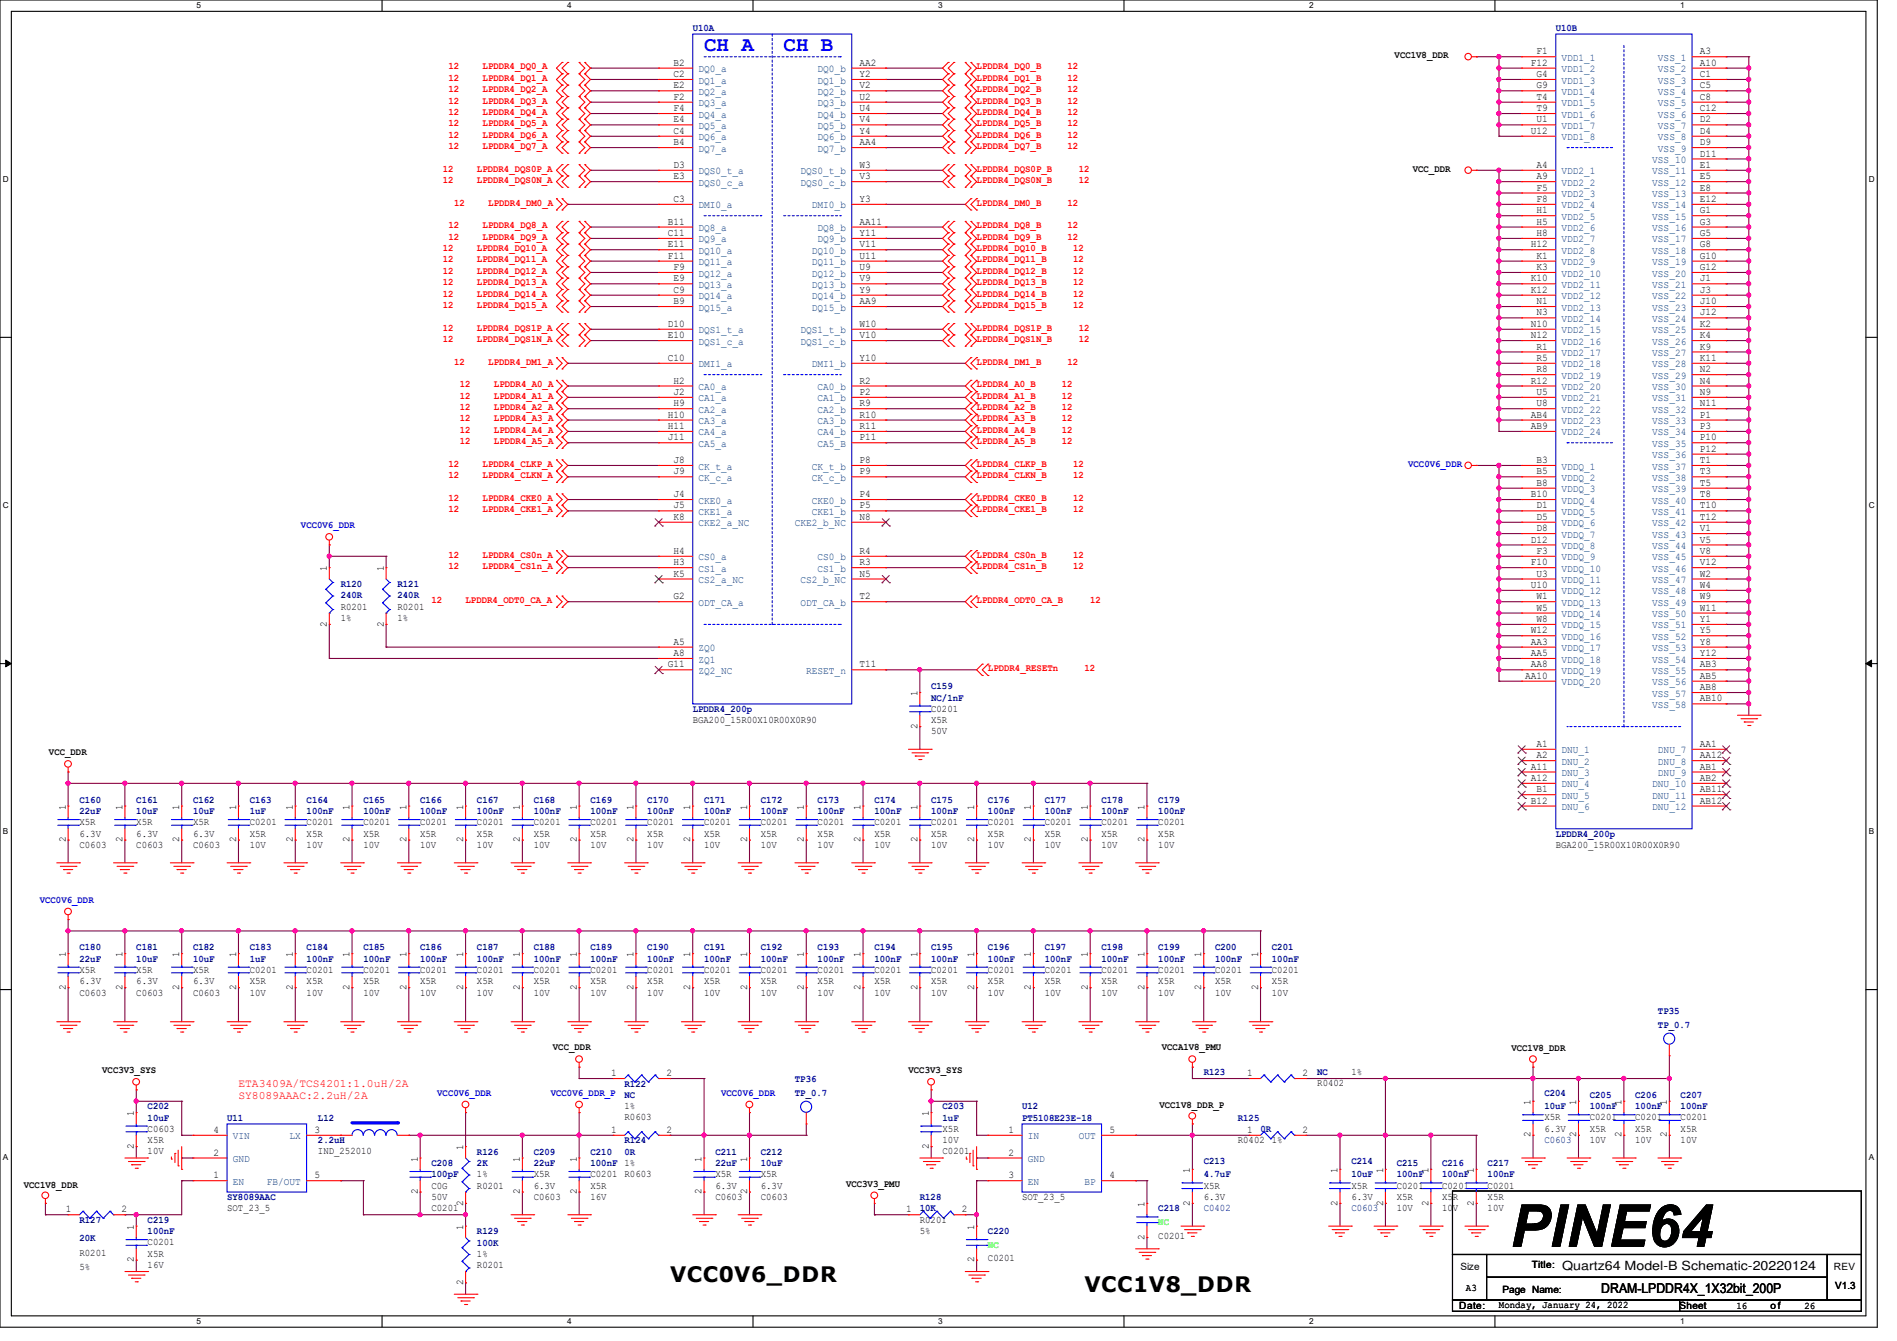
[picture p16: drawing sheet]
<svg xmlns="http://www.w3.org/2000/svg" width="297mm" height="210mm" viewBox="0 0 297 210" stroke-linecap="round" stroke-linejoin="round" font-family="sans-serif">
<defs><g id="words">
<text font-size="9.2" x="236.5" y="195.2">PINE64</text>
<g font-size="3.3" fill="#00f">
<text x="110.2" y="8">CH A</text>
<text x="122.7" y="8">CH B</text>
</g>
<g font-size="3.3">
<text x="104.9" y="200.7">VCC0V6_DDR</text>
<text x="169.8" y="202.3">VCC1V8_DDR</text>
</g>
<text font-size="2.1" x="250.7" y="202.5">DRAM-LPDDR4X_1X32bit_200P</text>
<text font-size="2" x="244.6" y="198.9">Quartz64 Model-B Schematic-20220124</text>
<g font-size="1.8" fill="#f00">
<text x="37.3" y="170.3">ETA3409A/TCS4201:1.0uH/2A</text>
<text x="37.3" y="172.1">SY8089AAAC:2.2uH/2A</text>
</g>
<g font-size="1.6" fill="#00007f">
<text x="108.5" y="4.8">U10A</text>
<text x="243.6" y="4.8">U10B</text>
<text x="53.3" y="91.9">R120</text>
<text x="53.3" y="93.7">240R</text>
<text x="62.2" y="91.9">R121</text>
<text x="62.2" y="93.7">240R</text>
<text x="145.8" y="107.9">C159</text>
<text x="108.5" y="111.5">LPDDR4_200p</text>
<text x="145.8" y="109.7">NC/1nF</text>
<text x="12.4" y="125.7">C160</text>
<text x="21.3" y="125.7">C161</text>
<text x="30.2" y="125.7">C162</text>
<text x="39.1" y="125.7">C163</text>
<text x="48" y="125.7">C164</text>
<text x="56.9" y="125.7">C165</text>
<text x="65.8" y="125.7">C166</text>
<text x="74.7" y="125.7">C167</text>
<text x="83.6" y="125.7">C168</text>
<text x="92.5" y="125.7">C169</text>
<text x="101.3" y="125.7">C170</text>
<text x="110.2" y="125.7">C171</text>
<text x="119.1" y="125.7">C172</text>
<text x="128" y="125.7">C173</text>
<text x="136.9" y="125.7">C174</text>
<text x="145.8" y="125.7">C175</text>
<text x="154.7" y="125.7">C176</text>
<text x="163.6" y="125.7">C177</text>
<text x="172.5" y="125.7">C178</text>
<text x="181.4" y="125.7">C179</text>
<text x="12.4" y="127.5">22uF</text>
<text x="21.3" y="127.5">10uF</text>
<text x="30.2" y="127.5">10uF</text>
<text x="39.1" y="127.5">1uF</text>
<text x="48" y="127.5">100nF</text>
<text x="56.9" y="127.5">100nF</text>
<text x="65.8" y="127.5">100nF</text>
<text x="74.7" y="127.5">100nF</text>
<text x="83.6" y="127.5">100nF</text>
<text x="92.5" y="127.5">100nF</text>
<text x="101.3" y="127.5">100nF</text>
<text x="110.2" y="127.5">100nF</text>
<text x="119.1" y="127.5">100nF</text>
<text x="128" y="127.5">100nF</text>
<text x="136.9" y="127.5">100nF</text>
<text x="145.8" y="127.5">100nF</text>
<text x="154.7" y="127.5">100nF</text>
<text x="163.6" y="127.5">100nF</text>
<text x="172.5" y="127.5">100nF</text>
<text x="181.4" y="127.5">100nF</text>
<text x="243.6" y="131.1">LPDDR4_200p</text>
<text x="12.4" y="148.8">C180</text>
<text x="21.3" y="148.8">C181</text>
<text x="30.2" y="148.8">C182</text>
<text x="39.1" y="148.8">C183</text>
<text x="48" y="148.8">C184</text>
<text x="56.9" y="148.8">C185</text>
<text x="65.8" y="148.8">C186</text>
<text x="74.7" y="148.8">C187</text>
<text x="83.6" y="148.8">C188</text>
<text x="92.5" y="148.8">C189</text>
<text x="101.3" y="148.8">C190</text>
<text x="110.2" y="148.8">C191</text>
<text x="119.1" y="148.8">C192</text>
<text x="128" y="148.8">C193</text>
<text x="136.9" y="148.8">C194</text>
<text x="145.8" y="148.8">C195</text>
<text x="154.7" y="148.8">C196</text>
<text x="163.6" y="148.8">C197</text>
<text x="172.5" y="148.8">C198</text>
<text x="181.4" y="148.8">C199</text>
<text x="190.2" y="148.8">C200</text>
<text x="199.1" y="148.8">C201</text>
<text x="12.4" y="150.6">22uF</text>
<text x="21.3" y="150.6">10uF</text>
<text x="30.2" y="150.6">10uF</text>
<text x="39.1" y="150.6">1uF</text>
<text x="48" y="150.6">100nF</text>
<text x="56.9" y="150.6">100nF</text>
<text x="65.8" y="150.6">100nF</text>
<text x="74.7" y="150.6">100nF</text>
<text x="83.6" y="150.6">100nF</text>
<text x="92.5" y="150.6">100nF</text>
<text x="101.3" y="150.6">100nF</text>
<text x="110.2" y="150.6">100nF</text>
<text x="119.1" y="150.6">100nF</text>
<text x="128" y="150.6">100nF</text>
<text x="136.9" y="150.6">100nF</text>
<text x="145.8" y="150.6">100nF</text>
<text x="154.7" y="150.6">100nF</text>
<text x="163.6" y="150.6">100nF</text>
<text x="172.5" y="150.6">100nF</text>
<text x="181.4" y="150.6">100nF</text>
<text x="190.2" y="150.6">100nF</text>
<text x="199.1" y="150.6">100nF</text>
<text x="259.6" y="158.8">TP35</text>
<text x="259.6" y="160.9">TP_0.7</text>
<text x="23.1" y="173.7">C202</text>
<text x="97.8" y="170.2">R122</text>
<text x="97.8" y="172">NC</text>
<text x="124.5" y="169.5">TP36</text>
<text x="124.5" y="171.6">TP_0.7</text>
<text x="147.6" y="173.7">C203</text>
<text x="160" y="173.7">U12</text>
<text x="188.5" y="168.4">R123</text>
<text x="206.2" y="168.4">NC</text>
<text x="241.8" y="171.6">C204</text>
<text x="241.8" y="173.7">10uF</text>
<text x="248.9" y="172">C205</text>
<text x="248.9" y="173.7">100nF</text>
<text x="256" y="172">C206</text>
<text x="256" y="173.7">100nF</text>
<text x="263.1" y="172">C207</text>
<text x="263.1" y="173.7">100nF</text>
<text x="23.1" y="175.5">10uF</text>
<text x="35.6" y="175.5">U11</text>
<text x="49.8" y="175.5">L12</text>
<text x="49.8" y="179.1">2.2uH</text>
<text x="97.8" y="179.1">R124</text>
<text x="147.6" y="175.5">1uF</text>
<text x="160" y="175.5">PT5108E23E-18</text>
<text x="193.8" y="175.5">R125</text>
<text x="197.4" y="177.3">0R</text>
<text x="241.8" y="179">C0603</text>
<text x="67.6" y="182.6">C208</text>
<text x="67.6" y="184.4">100pF</text>
<text x="74.7" y="180.8">R126</text>
<text x="74.7" y="182.6">2K</text>
<text x="83.6" y="180.8">C209</text>
<text x="83.6" y="182.6">22uF</text>
<text x="92.5" y="180.8">C210</text>
<text x="92.5" y="182.6">100nF</text>
<text x="97.8" y="180.8">0R</text>
<text x="112" y="180.8">C211</text>
<text x="112" y="182.6">22uF</text>
<text x="119.1" y="180.8">C212</text>
<text x="119.1" y="182.6">10uF</text>
<text x="188.5" y="182.3">C213</text>
<text x="188.5" y="184.4">4.7uF</text>
<text x="211.6" y="182.3">C214</text>
<text x="211.6" y="184.4">10uF</text>
<text x="218.7" y="182.6">C215</text>
<text x="218.7" y="184.4">100nF</text>
<text x="225.8" y="182.6">C216</text>
<text x="225.8" y="184.4">100nF</text>
<text x="232.9" y="182.6">C217</text>
<text x="232.9" y="184.4">100nF</text>
<text x="12.4" y="191.5">R127</text>
<text x="23.1" y="191.5">C219</text>
<text x="35.6" y="188">SY8089AAC</text>
<text x="144" y="188">R128</text>
<text x="144" y="189.7">10K</text>
<text x="181.4" y="189.7">C218</text>
<text x="188.5" y="189.7">C0402</text>
<text x="211.6" y="189.7">C0603</text>
<text x="12.4" y="194.3">20K</text>
<text x="23.1" y="193.3">100nF</text>
<text x="74.7" y="193.3">R129</text>
<text x="74.7" y="195.1">100K</text>
<text x="154.7" y="193.3">C220</text>
</g>
<g font-size="1.6" fill="#f00">
<text x="70.2" y="10.9">12</text>
<text x="75.6" y="10.9">LPDDR4_DQ0_A</text>
<text x="152.9" y="10.9">LPDDR4_DQ0_B</text>
<text x="167.1" y="10.9">12</text>
<text x="70.2" y="12.7">12</text>
<text x="70.2" y="14.4">12</text>
<text x="70.2" y="16.2">12</text>
<text x="70.2" y="18">12</text>
<text x="75.6" y="12.7">LPDDR4_DQ1_A</text>
<text x="75.6" y="14.4">LPDDR4_DQ2_A</text>
<text x="75.6" y="16.2">LPDDR4_DQ3_A</text>
<text x="75.6" y="18">LPDDR4_DQ4_A</text>
<text x="152.9" y="14.4">LPDDR4_DQ2_B</text>
<text x="152.9" y="16.2">LPDDR4_DQ3_B</text>
<text x="152.9" y="12.7">LPDDR4_DQ1_B</text>
<text x="152.9" y="18">LPDDR4_DQ4_B</text>
<text x="167.1" y="14.4">12</text>
<text x="167.1" y="16.2">12</text>
<text x="167.1" y="12.7">12</text>
<text x="167.1" y="18">12</text>
<text x="70.2" y="23.3">12</text>
<text x="70.2" y="19.8">12</text>
<text x="70.2" y="21.5">12</text>
<text x="75.6" y="23.3">LPDDR4_DQ7_A</text>
<text x="75.6" y="19.8">LPDDR4_DQ5_A</text>
<text x="75.6" y="21.5">LPDDR4_DQ6_A</text>
<text x="152.9" y="21.5">LPDDR4_DQ6_B</text>
<text x="152.9" y="19.8">LPDDR4_DQ5_B</text>
<text x="152.9" y="23.3">LPDDR4_DQ7_B</text>
<text x="167.1" y="21.5">12</text>
<text x="167.1" y="19.8">12</text>
<text x="167.1" y="23.3">12</text>
<text x="69.3" y="26.9">12</text>
<text x="69.3" y="28.7">12</text>
<text x="74.7" y="26.9">LPDDR4_DQS0P_A</text>
<text x="74.7" y="28.7">LPDDR4_DQS0N_A</text>
<text x="152.9" y="26.9">LPDDR4_DQS0P_B</text>
<text x="152.9" y="28.7">LPDDR4_DQS0N_B</text>
<text x="168.9" y="26.9">12</text>
<text x="168.9" y="28.7">12</text>
<text x="70.2" y="35.8">12</text>
<text x="71.1" y="32.2">12</text>
<text x="75.6" y="35.8">LPDDR4_DQ8_A</text>
<text x="76.5" y="32.2">LPDDR4_DM0_A</text>
<text x="152.9" y="35.8">LPDDR4_DQ8_B</text>
<text x="152.9" y="32.2">LPDDR4_DM0_B</text>
<text x="167.1" y="35.8">12</text>
<text x="167.1" y="32.2">12</text>
<text x="69.3" y="39.3">12</text>
<text x="69.3" y="41.1">12</text>
<text x="70.2" y="37.5">12</text>
<text x="74.7" y="39.3">LPDDR4_DQ10_A</text>
<text x="74.7" y="41.1">LPDDR4_DQ11_A</text>
<text x="75.6" y="37.5">LPDDR4_DQ9_A</text>
<text x="152.9" y="41.1">LPDDR4_DQ11_B</text>
<text x="152.9" y="39.3">LPDDR4_DQ10_B</text>
<text x="152.9" y="37.5">LPDDR4_DQ9_B</text>
<text x="167.1" y="37.5">12</text>
<text x="168" y="41.1">12</text>
<text x="168" y="39.3">12</text>
<text x="69.3" y="44.7">12</text>
<text x="69.3" y="46.4">12</text>
<text x="69.3" y="42.9">12</text>
<text x="74.7" y="44.7">LPDDR4_DQ13_A</text>
<text x="74.7" y="46.4">LPDDR4_DQ14_A</text>
<text x="74.7" y="42.9">LPDDR4_DQ12_A</text>
<text x="152.9" y="46.4">LPDDR4_DQ14_B</text>
<text x="152.9" y="42.9">LPDDR4_DQ12_B</text>
<text x="152.9" y="44.7">LPDDR4_DQ13_B</text>
<text x="168" y="46.4">12</text>
<text x="168" y="42.9">12</text>
<text x="168" y="44.7">12</text>
<text x="69.3" y="51.8">12</text>
<text x="69.3" y="53.5">12</text>
<text x="69.3" y="48.2">12</text>
<text x="74.7" y="48.2">LPDDR4_DQ15_A</text>
<text x="74.7" y="51.8">LPDDR4_DQS1P_A</text>
<text x="74.7" y="53.5">LPDDR4_DQS1N_A</text>
<text x="152.9" y="48.2">LPDDR4_DQ15_B</text>
<text x="152.9" y="51.8">LPDDR4_DQS1P_B</text>
<text x="152.9" y="53.5">LPDDR4_DQS1N_B</text>
<text x="168" y="48.2">12</text>
<text x="168.9" y="51.8">12</text>
<text x="168.9" y="53.5">12</text>
<text x="71.1" y="57.1">12</text>
<text x="76.5" y="57.1">LPDDR4_DM1_A</text>
<text x="152.9" y="57.1">LPDDR4_DM1_B</text>
<text x="167.1" y="57.1">12</text>
<text x="72" y="64.2">12</text>
<text x="72" y="62.4">12</text>
<text x="72" y="66">12</text>
<text x="72" y="60.7">12</text>
<text x="77.3" y="64.2">LPDDR4_A2_A</text>
<text x="77.3" y="62.4">LPDDR4_A1_A</text>
<text x="77.3" y="66">LPDDR4_A3_A</text>
<text x="77.3" y="60.7">LPDDR4_A0_A</text>
<text x="152.9" y="64.2">LPDDR4_A2_B</text>
<text x="152.9" y="62.4">LPDDR4_A1_B</text>
<text x="152.9" y="66">LPDDR4_A3_B</text>
<text x="152.9" y="60.7">LPDDR4_A0_B</text>
<text x="166.2" y="64.2">12</text>
<text x="166.2" y="62.4">12</text>
<text x="166.2" y="66">12</text>
<text x="166.2" y="60.7">12</text>
<text x="72" y="67.8">12</text>
<text x="72" y="69.6">12</text>
<text x="77.3" y="67.8">LPDDR4_A4_A</text>
<text x="77.3" y="69.6">LPDDR4_A5_A</text>
<text x="152.9" y="67.8">LPDDR4_A4_B</text>
<text x="152.9" y="69.6">LPDDR4_A5_B</text>
<text x="166.2" y="67.8">12</text>
<text x="166.2" y="69.6">12</text>
<text x="70.2" y="74.9">12</text>
<text x="70.2" y="73.1">12</text>
<text x="75.6" y="74.9">LPDDR4_CLKN_A</text>
<text x="75.6" y="73.1">LPDDR4_CLKP_A</text>
<text x="152.9" y="74.9">LPDDR4_CLKN_B</text>
<text x="152.9" y="73.1">LPDDR4_CLKP_B</text>
<text x="168" y="74.9">12</text>
<text x="168" y="73.1">12</text>
<text x="70.2" y="78.4">12</text>
<text x="70.2" y="80.2">12</text>
<text x="75.6" y="78.4">LPDDR4_CKE0_A</text>
<text x="75.6" y="80.2">LPDDR4_CKE1_A</text>
<text x="152.9" y="78.4">LPDDR4_CKE0_B</text>
<text x="152.9" y="80.2">LPDDR4_CKE1_B</text>
<text x="168" y="78.4">12</text>
<text x="168" y="80.2">12</text>
<text x="70.2" y="87.3">12</text>
<text x="70.2" y="89.1">12</text>
<text x="75.6" y="87.3">LPDDR4_CS0n_A</text>
<text x="75.6" y="89.1">LPDDR4_CS1n_A</text>
<text x="152.9" y="87.3">LPDDR4_CS0n_B</text>
<text x="152.9" y="89.1">LPDDR4_CS1n_B</text>
<text x="168" y="87.3">12</text>
<text x="168" y="89.1">12</text>
<text x="67.6" y="94.4">12</text>
<text x="72.9" y="94.4">LPDDR4_ODT0_CA_A</text>
<text x="152.9" y="94.4">LPDDR4_ODT0_CA_B</text>
<text x="170.7" y="94.4">12</text>
<text x="154.7" y="105.1">LPDDR4_RESETn</text>
<text x="169.8" y="105.1">12</text>
</g>
<g font-size="1.6">
<text x="105.5" y="10.3">B2</text>
<text x="134.6" y="10.3">AA2</text>
<text x="218.4" y="9.1">VCC1V8_DDR</text>
<text x="239.7" y="10.3">F12</text>
<text x="240.6" y="8.5">F1</text>
<text x="266.1" y="8.5">A3</text>
<text x="266.1" y="10.3">A10</text>
<text x="105.5" y="17.4">F4</text>
<text x="105.5" y="15.6">F2</text>
<text x="105.5" y="13.8">E2</text>
<text x="105.5" y="12.1">C2</text>
<text x="134.6" y="12.1">Y2</text>
<text x="134.6" y="13.8">V2</text>
<text x="134.6" y="15.6">U2</text>
<text x="134.6" y="17.4">U4</text>
<text x="240.6" y="12.1">G4</text>
<text x="240.6" y="13.8">G9</text>
<text x="240.6" y="15.6">T4</text>
<text x="240.6" y="17.4">T9</text>
<text x="266.1" y="12.1">C1</text>
<text x="266.1" y="13.8">C5</text>
<text x="266.1" y="15.6">C8</text>
<text x="266.1" y="17.4">C12</text>
<text x="105.5" y="22.7">B4</text>
<text x="105.5" y="21">C4</text>
<text x="105.5" y="19.2">E4</text>
<text x="134.6" y="19.2">V4</text>
<text x="134.6" y="21">Y4</text>
<text x="134.6" y="22.7">AA4</text>
<text x="239.7" y="21">U12</text>
<text x="240.6" y="19.2">U1</text>
<text x="266.1" y="19.2">D2</text>
<text x="266.1" y="21">D4</text>
<text x="266.1" y="22.7">D9</text>
<text x="105.5" y="28.1">E3</text>
<text x="105.5" y="26.3">D3</text>
<text x="134.6" y="26.3">W3</text>
<text x="134.6" y="28.1">V3</text>
<text x="221.2" y="26.9">VCC_DDR</text>
<text x="240.6" y="26.3">A4</text>
<text x="240.6" y="28.1">A9</text>
<text x="240.6" y="29.8">F5</text>
<text x="266.1" y="24.5">D11</text>
<text x="266.1" y="26.3">E1</text>
<text x="266.1" y="28.1">E5</text>
<text x="266.1" y="29.8">E8</text>
<text x="104.6" y="35.2">B11</text>
<text x="105.5" y="31.6">C3</text>
<text x="134.6" y="31.6">Y3</text>
<text x="134.6" y="35.2">AA11</text>
<text x="240.6" y="31.6">F8</text>
<text x="240.6" y="33.4">H1</text>
<text x="240.6" y="35.2">H5</text>
<text x="266.1" y="31.6">E12</text>
<text x="266.1" y="33.4">G1</text>
<text x="266.1" y="35.2">G3</text>
<text x="104.6" y="38.7">E11</text>
<text x="104.6" y="40.5">F11</text>
<text x="104.6" y="37">C11</text>
<text x="134.6" y="40.5">U11</text>
<text x="134.6" y="37">Y11</text>
<text x="134.6" y="38.7">V11</text>
<text x="239.7" y="38.7">H12</text>
<text x="240.6" y="37">H8</text>
<text x="240.6" y="40.5">K1</text>
<text x="266.1" y="37">G5</text>
<text x="266.1" y="38.7">G8</text>
<text x="266.1" y="40.5">G10</text>
<text x="105.5" y="47.6">B9</text>
<text x="105.5" y="44.1">E9</text>
<text x="105.5" y="45.8">C9</text>
<text x="105.5" y="42.3">F9</text>
<text x="134.6" y="45.8">Y9</text>
<text x="134.6" y="47.6">AA9</text>
<text x="134.6" y="44.1">V9</text>
<text x="134.6" y="42.3">U9</text>
<text x="239.7" y="45.8">K12</text>
<text x="239.7" y="44.1">K10</text>
<text x="240.6" y="42.3">K3</text>
<text x="240.6" y="47.6">N1</text>
<text x="266.1" y="44.1">J1</text>
<text x="266.1" y="47.6">J10</text>
<text x="266.1" y="42.3">G12</text>
<text x="266.1" y="45.8">J3</text>
<text x="104.6" y="53">E10</text>
<text x="104.6" y="51.2">D10</text>
<text x="134.6" y="51.2">W10</text>
<text x="134.6" y="53">V10</text>
<text x="239.7" y="53">N12</text>
<text x="239.7" y="51.2">N10</text>
<text x="240.6" y="49.4">N3</text>
<text x="266.1" y="51.2">K2</text>
<text x="266.1" y="49.4">J12</text>
<text x="266.1" y="53">K4</text>
<text x="104.6" y="56.5">C10</text>
<text x="134.6" y="56.5">Y10</text>
<text x="240.6" y="56.5">R5</text>
<text x="240.6" y="58.3">R8</text>
<text x="240.6" y="54.7">R1</text>
<text x="266.1" y="54.7">K9</text>
<text x="266.1" y="58.3">N2</text>
<text x="266.1" y="56.5">K11</text>
<text x="104.6" y="65.4">H10</text>
<text x="105.5" y="63.6">H9</text>
<text x="105.5" y="61.9">J2</text>
<text x="105.5" y="60.1">H2</text>
<text x="134.6" y="60.1">R2</text>
<text x="134.6" y="61.9">P2</text>
<text x="134.6" y="63.6">R9</text>
<text x="134.6" y="65.4">R10</text>
<text x="239.7" y="60.1">R12</text>
<text x="239.7" y="65.4">AB4</text>
<text x="240.6" y="61.9">U5</text>
<text x="240.6" y="63.6">U8</text>
<text x="266.1" y="61.9">N9</text>
<text x="266.1" y="65.4">P1</text>
<text x="266.1" y="60.1">N4</text>
<text x="266.1" y="63.6">N11</text>
<text x="104.6" y="67.2">H11</text>
<text x="104.6" y="69">J11</text>
<text x="134.6" y="69">P11</text>
<text x="134.6" y="67.2">R11</text>
<text x="239.7" y="67.2">AB9</text>
<text x="266.1" y="67.2">P3</text>
<text x="266.1" y="69">P10</text>
<text x="266.1" y="70.7">P12</text>
<text x="105.5" y="74.3">J9</text>
<text x="105.5" y="72.5">J8</text>
<text x="105.5" y="77.9">J4</text>
<text x="134.6" y="77.9">P4</text>
<text x="134.6" y="72.5">P8</text>
<text x="134.6" y="74.3">P9</text>
<text x="239.7" y="77.9">B10</text>
<text x="240.6" y="72.5">B3</text>
<text x="240.6" y="74.3">B5</text>
<text x="240.6" y="76.1">B8</text>
<text x="266.1" y="72.5">T1</text>
<text x="266.1" y="76.1">T5</text>
<text x="266.1" y="74.3">T3</text>
<text x="266.1" y="77.9">T8</text>
<text x="105.5" y="79.6">J5</text>
<text x="105.5" y="81.4">K8</text>
<text x="134.6" y="79.6">P5</text>
<text x="134.6" y="81.4">N8</text>
<text x="240.6" y="79.6">D1</text>
<text x="240.6" y="81.4">D5</text>
<text x="240.6" y="83.2">D8</text>
<text x="266.1" y="79.6">T10</text>
<text x="266.1" y="83.2">V1</text>
<text x="266.1" y="81.4">T12</text>
<text x="51.2" y="89.5" transform="rotate(-90 51.2 89.5)">1</text>
<text x="60.1" y="89.5" transform="rotate(-90 60.1 89.5)">1</text>
<text x="105.5" y="86.7">H4</text>
<text x="105.5" y="88.5">H3</text>
<text x="134.6" y="88.5">R3</text>
<text x="134.6" y="86.7">R4</text>
<text x="239.7" y="85">D12</text>
<text x="239.7" y="88.5">F10</text>
<text x="240.6" y="86.7">F3</text>
<text x="266.1" y="85">V5</text>
<text x="266.1" y="86.7">V8</text>
<text x="266.1" y="88.5">V12</text>
<text x="53.3" y="95.5">R0201</text>
<text x="62.2" y="95.5">R0201</text>
<text x="105.5" y="93.9">G2</text>
<text x="105.5" y="90.3">K5</text>
<text x="134.6" y="93.9">T2</text>
<text x="134.6" y="90.3">N5</text>
<text x="239.7" y="92.1">U10</text>
<text x="240.6" y="90.3">U3</text>
<text x="240.6" y="93.9">W1</text>
<text x="240.6" y="95.6">W5</text>
<text x="266.1" y="90.3">W2</text>
<text x="266.1" y="92.1">W4</text>
<text x="266.1" y="93.9">W9</text>
<text x="266.1" y="95.6">W11</text>
<text x="51.2" y="98.1" transform="rotate(-90 51.2 98.1)">2</text>
<text x="53.3" y="97.2">1%</text>
<text x="60.1" y="98.1" transform="rotate(-90 60.1 98.1)">2</text>
<text x="62.2" y="97.2">1%</text>
<text x="105.5" y="101">A5</text>
<text x="239.7" y="101">AA3</text>
<text x="239.7" y="99.2">W12</text>
<text x="240.6" y="97.4">W8</text>
<text x="266.1" y="97.4">Y1</text>
<text x="266.1" y="99.2">Y5</text>
<text x="266.1" y="101">Y8</text>
<text x="104.6" y="104.5">G11</text>
<text x="105.5" y="102.7">A8</text>
<text x="134.6" y="104.5">T11</text>
<text x="238.8" y="106.3">AA10</text>
<text x="239.7" y="104.5">AA8</text>
<text x="239.7" y="102.7">AA5</text>
<text x="266.1" y="102.7">Y12</text>
<text x="266.1" y="104.5">AB3</text>
<text x="266.1" y="106.3">AB5</text>
<text x="108.5" y="113.2">BGA200_15R00X10R00X0R90</text>
<text x="143.6" y="109" transform="rotate(-90 143.6 109)">1</text>
<text x="145.8" y="111.5">C0201</text>
<text x="145.8" y="113.2">X5R</text>
<text x="266.1" y="108.1">AB8</text>
<text x="266.1" y="109.9">AB10</text>
<text x="7.7" y="118.3">VCC_DDR</text>
<text x="143.6" y="114.1" transform="rotate(-90 143.6 114.1)">2</text>
<text x="145.8" y="115">50V</text>
<text x="240.6" y="118.7">A2</text>
<text x="240.6" y="117">A1</text>
<text x="266.1" y="117">AA1</text>
<text x="266.1" y="118.7">AA12</text>
<text x="239.7" y="120.5">A11</text>
<text x="239.7" y="122.3">A12</text>
<text x="239.7" y="125.9">B12</text>
<text x="240.6" y="124.1">B1</text>
<text x="266.1" y="120.5">AB1</text>
<text x="266.1" y="122.3">AB2</text>
<text x="266.1" y="124.1">AB11</text>
<text x="266.1" y="125.9">AB12</text>
<text x="10.3" y="131.9" transform="rotate(-90 10.3 131.9)">2</text>
<text x="10.3" y="126.8" transform="rotate(-90 10.3 126.8)">1</text>
<text x="12.4" y="129.2">X5R</text>
<text x="12.4" y="131">6.3V</text>
<text x="19.2" y="131.9" transform="rotate(-90 19.2 131.9)">2</text>
<text x="19.2" y="126.8" transform="rotate(-90 19.2 126.8)">1</text>
<text x="21.3" y="129.2">X5R</text>
<text x="21.3" y="131">6.3V</text>
<text x="28.1" y="131.9" transform="rotate(-90 28.1 131.9)">2</text>
<text x="28.1" y="126.8" transform="rotate(-90 28.1 126.8)">1</text>
<text x="30.2" y="129.2">X5R</text>
<text x="30.2" y="131">6.3V</text>
<text x="37" y="131.9" transform="rotate(-90 37 131.9)">2</text>
<text x="37" y="126.8" transform="rotate(-90 37 126.8)">1</text>
<text x="39.1" y="129.2">C0201</text>
<text x="39.1" y="131">X5R</text>
<text x="45.8" y="131.9" transform="rotate(-90 45.8 131.9)">2</text>
<text x="45.8" y="126.8" transform="rotate(-90 45.8 126.8)">1</text>
<text x="48" y="129.2">C0201</text>
<text x="48" y="131">X5R</text>
<text x="54.7" y="131.9" transform="rotate(-90 54.7 131.9)">2</text>
<text x="54.7" y="126.8" transform="rotate(-90 54.7 126.8)">1</text>
<text x="56.9" y="129.2">C0201</text>
<text x="56.9" y="131">X5R</text>
<text x="63.6" y="131.9" transform="rotate(-90 63.6 131.9)">2</text>
<text x="63.6" y="126.8" transform="rotate(-90 63.6 126.8)">1</text>
<text x="65.8" y="129.2">C0201</text>
<text x="65.8" y="131">X5R</text>
<text x="72.5" y="131.9" transform="rotate(-90 72.5 131.9)">2</text>
<text x="72.5" y="126.8" transform="rotate(-90 72.5 126.8)">1</text>
<text x="74.7" y="129.2">C0201</text>
<text x="74.7" y="131">X5R</text>
<text x="81.4" y="131.9" transform="rotate(-90 81.4 131.9)">2</text>
<text x="81.4" y="126.8" transform="rotate(-90 81.4 126.8)">1</text>
<text x="83.6" y="129.2">C0201</text>
<text x="83.6" y="131">X5R</text>
<text x="90.3" y="131.9" transform="rotate(-90 90.3 131.9)">2</text>
<text x="90.3" y="126.8" transform="rotate(-90 90.3 126.8)">1</text>
<text x="92.5" y="129.2">C0201</text>
<text x="92.5" y="131">X5R</text>
<text x="99.2" y="131.9" transform="rotate(-90 99.2 131.9)">2</text>
<text x="99.2" y="126.8" transform="rotate(-90 99.2 126.8)">1</text>
<text x="101.3" y="129.2">C0201</text>
<text x="101.3" y="131">X5R</text>
<text x="108.1" y="131.9" transform="rotate(-90 108.1 131.9)">2</text>
<text x="108.1" y="126.8" transform="rotate(-90 108.1 126.8)">1</text>
<text x="110.2" y="129.2">C0201</text>
<text x="110.2" y="131">X5R</text>
<text x="117" y="131.9" transform="rotate(-90 117 131.9)">2</text>
<text x="117" y="126.8" transform="rotate(-90 117 126.8)">1</text>
<text x="119.1" y="129.2">C0201</text>
<text x="119.1" y="131">X5R</text>
<text x="125.9" y="131.9" transform="rotate(-90 125.9 131.9)">2</text>
<text x="125.9" y="126.8" transform="rotate(-90 125.9 126.8)">1</text>
<text x="128" y="129.2">C0201</text>
<text x="128" y="131">X5R</text>
<text x="134.7" y="131.9" transform="rotate(-90 134.7 131.9)">2</text>
<text x="134.7" y="126.8" transform="rotate(-90 134.7 126.8)">1</text>
<text x="136.9" y="129.2">C0201</text>
<text x="136.9" y="131">X5R</text>
<text x="143.6" y="131.9" transform="rotate(-90 143.6 131.9)">2</text>
<text x="143.6" y="126.8" transform="rotate(-90 143.6 126.8)">1</text>
<text x="145.8" y="129.2">C0201</text>
<text x="145.8" y="131">X5R</text>
<text x="152.5" y="131.9" transform="rotate(-90 152.5 131.9)">2</text>
<text x="152.5" y="126.8" transform="rotate(-90 152.5 126.8)">1</text>
<text x="154.7" y="129.2">C0201</text>
<text x="154.7" y="131">X5R</text>
<text x="161.4" y="131.9" transform="rotate(-90 161.4 131.9)">2</text>
<text x="161.4" y="126.8" transform="rotate(-90 161.4 126.8)">1</text>
<text x="163.6" y="129.2">C0201</text>
<text x="163.6" y="131">X5R</text>
<text x="170.3" y="131.9" transform="rotate(-90 170.3 131.9)">2</text>
<text x="170.3" y="126.8" transform="rotate(-90 170.3 126.8)">1</text>
<text x="172.5" y="129.2">C0201</text>
<text x="172.5" y="131">X5R</text>
<text x="179.2" y="131.9" transform="rotate(-90 179.2 131.9)">2</text>
<text x="179.2" y="126.8" transform="rotate(-90 179.2 126.8)">1</text>
<text x="181.4" y="129.2">C0201</text>
<text x="181.4" y="131">X5R</text>
<text x="12.4" y="132.8">C0603</text>
<text x="21.3" y="132.8">C0603</text>
<text x="30.2" y="132.8">C0603</text>
<text x="39.1" y="132.8">10V</text>
<text x="48" y="132.8">10V</text>
<text x="56.9" y="132.8">10V</text>
<text x="65.8" y="132.8">10V</text>
<text x="74.7" y="132.8">10V</text>
<text x="83.6" y="132.8">10V</text>
<text x="92.5" y="132.8">10V</text>
<text x="101.3" y="132.8">10V</text>
<text x="110.2" y="132.8">10V</text>
<text x="119.1" y="132.8">10V</text>
<text x="128" y="132.8">10V</text>
<text x="136.9" y="132.8">10V</text>
<text x="145.8" y="132.8">10V</text>
<text x="154.7" y="132.8">10V</text>
<text x="163.6" y="132.8">10V</text>
<text x="172.5" y="132.8">10V</text>
<text x="181.4" y="132.8">10V</text>
<text x="243.6" y="132.8">BGA200_15R00X10R00X0R90</text>
<text x="10.3" y="149.9" transform="rotate(-90 10.3 149.9)">1</text>
<text x="19.2" y="149.9" transform="rotate(-90 19.2 149.9)">1</text>
<text x="28.1" y="149.9" transform="rotate(-90 28.1 149.9)">1</text>
<text x="37" y="149.9" transform="rotate(-90 37 149.9)">1</text>
<text x="45.8" y="149.9" transform="rotate(-90 45.8 149.9)">1</text>
<text x="54.7" y="149.9" transform="rotate(-90 54.7 149.9)">1</text>
<text x="63.6" y="149.9" transform="rotate(-90 63.6 149.9)">1</text>
<text x="72.5" y="149.9" transform="rotate(-90 72.5 149.9)">1</text>
<text x="81.4" y="149.9" transform="rotate(-90 81.4 149.9)">1</text>
<text x="90.3" y="149.9" transform="rotate(-90 90.3 149.9)">1</text>
<text x="99.2" y="149.9" transform="rotate(-90 99.2 149.9)">1</text>
<text x="108.1" y="149.9" transform="rotate(-90 108.1 149.9)">1</text>
<text x="117" y="149.9" transform="rotate(-90 117 149.9)">1</text>
<text x="125.9" y="149.9" transform="rotate(-90 125.9 149.9)">1</text>
<text x="134.7" y="149.9" transform="rotate(-90 134.7 149.9)">1</text>
<text x="143.6" y="149.9" transform="rotate(-90 143.6 149.9)">1</text>
<text x="152.5" y="149.9" transform="rotate(-90 152.5 149.9)">1</text>
<text x="161.4" y="149.9" transform="rotate(-90 161.4 149.9)">1</text>
<text x="170.3" y="149.9" transform="rotate(-90 170.3 149.9)">1</text>
<text x="179.2" y="149.9" transform="rotate(-90 179.2 149.9)">1</text>
<text x="188.1" y="149.9" transform="rotate(-90 188.1 149.9)">1</text>
<text x="197" y="149.9" transform="rotate(-90 197 149.9)">1</text>
<text x="10.3" y="155" transform="rotate(-90 10.3 155)">2</text>
<text x="12.4" y="155.9">C0603</text>
<text x="12.4" y="152.4">X5R</text>
<text x="12.4" y="154.1">6.3V</text>
<text x="19.2" y="155" transform="rotate(-90 19.2 155)">2</text>
<text x="21.3" y="155.9">C0603</text>
<text x="21.3" y="152.4">X5R</text>
<text x="21.3" y="154.1">6.3V</text>
<text x="28.1" y="155" transform="rotate(-90 28.1 155)">2</text>
<text x="30.2" y="155.9">C0603</text>
<text x="30.2" y="152.4">X5R</text>
<text x="30.2" y="154.1">6.3V</text>
<text x="37" y="155" transform="rotate(-90 37 155)">2</text>
<text x="39.1" y="152.4">C0201</text>
<text x="39.1" y="154.1">X5R</text>
<text x="39.1" y="155.9">10V</text>
<text x="45.8" y="155" transform="rotate(-90 45.8 155)">2</text>
<text x="48" y="152.4">C0201</text>
<text x="48" y="154.1">X5R</text>
<text x="48" y="155.9">10V</text>
<text x="54.7" y="155" transform="rotate(-90 54.7 155)">2</text>
<text x="56.9" y="152.4">C0201</text>
<text x="56.9" y="154.1">X5R</text>
<text x="56.9" y="155.9">10V</text>
<text x="63.6" y="155" transform="rotate(-90 63.6 155)">2</text>
<text x="65.8" y="152.4">C0201</text>
<text x="65.8" y="154.1">X5R</text>
<text x="65.8" y="155.9">10V</text>
<text x="72.5" y="155" transform="rotate(-90 72.5 155)">2</text>
<text x="74.7" y="152.4">C0201</text>
<text x="74.7" y="154.1">X5R</text>
<text x="74.7" y="155.9">10V</text>
<text x="81.4" y="155" transform="rotate(-90 81.4 155)">2</text>
<text x="83.6" y="152.4">C0201</text>
<text x="83.6" y="154.1">X5R</text>
<text x="83.6" y="155.9">10V</text>
<text x="90.3" y="155" transform="rotate(-90 90.3 155)">2</text>
<text x="92.5" y="152.4">C0201</text>
<text x="92.5" y="154.1">X5R</text>
<text x="92.5" y="155.9">10V</text>
<text x="99.2" y="155" transform="rotate(-90 99.2 155)">2</text>
<text x="101.3" y="152.4">C0201</text>
<text x="101.3" y="154.1">X5R</text>
<text x="101.3" y="155.9">10V</text>
<text x="108.1" y="155" transform="rotate(-90 108.1 155)">2</text>
<text x="110.2" y="152.4">C0201</text>
<text x="110.2" y="154.1">X5R</text>
<text x="110.2" y="155.9">10V</text>
<text x="117" y="155" transform="rotate(-90 117 155)">2</text>
<text x="119.1" y="152.4">C0201</text>
<text x="119.1" y="154.1">X5R</text>
<text x="119.1" y="155.9">10V</text>
<text x="125.9" y="155" transform="rotate(-90 125.9 155)">2</text>
<text x="128" y="152.4">C0201</text>
<text x="128" y="154.1">X5R</text>
<text x="128" y="155.9">10V</text>
<text x="134.7" y="155" transform="rotate(-90 134.7 155)">2</text>
<text x="136.9" y="152.4">C0201</text>
<text x="136.9" y="154.1">X5R</text>
<text x="136.9" y="155.9">10V</text>
<text x="143.6" y="155" transform="rotate(-90 143.6 155)">2</text>
<text x="145.8" y="152.4">C0201</text>
<text x="145.8" y="154.1">X5R</text>
<text x="145.8" y="155.9">10V</text>
<text x="152.5" y="155" transform="rotate(-90 152.5 155)">2</text>
<text x="154.7" y="152.4">C0201</text>
<text x="154.7" y="154.1">X5R</text>
<text x="154.7" y="155.9">10V</text>
<text x="161.4" y="155" transform="rotate(-90 161.4 155)">2</text>
<text x="163.6" y="152.4">C0201</text>
<text x="163.6" y="154.1">X5R</text>
<text x="163.6" y="155.9">10V</text>
<text x="170.3" y="155" transform="rotate(-90 170.3 155)">2</text>
<text x="172.5" y="152.4">C0201</text>
<text x="172.5" y="154.1">X5R</text>
<text x="172.5" y="155.9">10V</text>
<text x="179.2" y="155" transform="rotate(-90 179.2 155)">2</text>
<text x="181.4" y="152.4">C0201</text>
<text x="181.4" y="154.1">X5R</text>
<text x="181.4" y="155.9">10V</text>
<text x="188.1" y="155" transform="rotate(-90 188.1 155)">2</text>
<text x="190.2" y="152.4">C0201</text>
<text x="190.2" y="154.1">X5R</text>
<text x="190.2" y="155.9">10V</text>
<text x="197" y="155" transform="rotate(-90 197 155)">2</text>
<text x="199.1" y="152.4">C0201</text>
<text x="199.1" y="154.1">X5R</text>
<text x="199.1" y="155.9">10V</text>
<text x="86.6" y="164.5">VCC_DDR</text>
<text x="181.9" y="164.5">VCCA1V8_PMU</text>
<text x="236.6" y="164.7">VCC1V8_DDR</text>
<text x="16" y="168.1">VCC3V3_SYS</text>
<text x="95.7" y="168.5">1</text>
<text x="97.8" y="173.7">1%</text>
<text x="104.4" y="168.5">2</text>
<text x="142.2" y="168.1">VCC3V3_SYS</text>
<text x="181.5" y="173.6">VCC1V8_DDR_P</text>
<text x="195.2" y="168.5">1</text>
<text x="203.9" y="168.5">2</text>
<text x="206.2" y="170.1">R0402</text>
<text x="211.6" y="168.4">1%</text>
<text x="239.7" y="173" transform="rotate(-90 239.7 173)">1</text>
<text x="246.8" y="173" transform="rotate(-90 246.8 173)">1</text>
<text x="253.9" y="173" transform="rotate(-90 253.9 173)">1</text>
<text x="261" y="173" transform="rotate(-90 261 173)">1</text>
<text x="21" y="179.9" transform="rotate(-90 21 179.9)">2</text>
<text x="21" y="174.8" transform="rotate(-90 21 174.8)">1</text>
<text x="23.1" y="177.2">C0603</text>
<text x="23.1" y="179">X5R</text>
<text x="33.4" y="177.4">4</text>
<text x="49.2" y="177.4">3</text>
<text x="95.7" y="177.4">1</text>
<text x="97.8" y="175.5">R0603</text>
<text x="104.4" y="177.4">2</text>
<text x="145.4" y="179.9" transform="rotate(-90 145.4 179.9)">2</text>
<text x="145.4" y="174.8" transform="rotate(-90 145.4 174.8)">1</text>
<text x="147.6" y="177.2">X5R</text>
<text x="147.6" y="179">10V</text>
<text x="157.9" y="177.4">1</text>
<text x="173.7" y="177.4">5</text>
<text x="193.8" y="179">R0402</text>
<text x="195.2" y="177.4">1</text>
<text x="199.1" y="179">1%</text>
<text x="203.9" y="177.4">2</text>
<text x="239.7" y="178.1" transform="rotate(-90 239.7 178.1)">2</text>
<text x="241.8" y="175.5">X5R</text>
<text x="241.8" y="177.2">6.3V</text>
<text x="246.8" y="178.1" transform="rotate(-90 246.8 178.1)">2</text>
<text x="248.9" y="175.5">C0201</text>
<text x="248.9" y="177.2">X5R</text>
<text x="248.9" y="179">10V</text>
<text x="253.9" y="178.1" transform="rotate(-90 253.9 178.1)">2</text>
<text x="256" y="175.5">C0201</text>
<text x="256" y="177.2">X5R</text>
<text x="256" y="179">10V</text>
<text x="261" y="178.1" transform="rotate(-90 261 178.1)">2</text>
<text x="263.1" y="175.5">C0201</text>
<text x="263.1" y="177.2">X5R</text>
<text x="263.1" y="179">10V</text>
<text x="23.1" y="180.8">10V</text>
<text x="33.4" y="184.5">1</text>
<text x="33.4" y="181">2</text>
<text x="49.2" y="184.5">5</text>
<text x="49.8" y="180.8">IND_252010</text>
<text x="65.4" y="181.9" transform="rotate(-90 65.4 181.9)">1</text>
<text x="72.5" y="180.1" transform="rotate(-90 72.5 180.1)">1</text>
<text x="74.7" y="184.4">1%</text>
<text x="81.4" y="181.9" transform="rotate(-90 81.4 181.9)">1</text>
<text x="83.6" y="184.4">X5R</text>
<text x="90.3" y="181.9" transform="rotate(-90 90.3 181.9)">1</text>
<text x="92.5" y="184.4">C0201</text>
<text x="97.8" y="184.4">R0603</text>
<text x="97.8" y="182.6">1%</text>
<text x="109.9" y="181.9" transform="rotate(-90 109.9 181.9)">1</text>
<text x="112" y="184.4">X5R</text>
<text x="117" y="181.9" transform="rotate(-90 117 181.9)">1</text>
<text x="119.1" y="184.4">X5R</text>
<text x="132.5" y="185.8">VCC3V3_PMU</text>
<text x="147.6" y="180.8">C0201</text>
<text x="157.9" y="181">2</text>
<text x="157.9" y="184.5">3</text>
<text x="173.7" y="184.5">4</text>
<text x="186.3" y="183.7" transform="rotate(-90 186.3 183.7)">1</text>
<text x="209.4" y="183.7" transform="rotate(-90 209.4 183.7)">1</text>
<text x="216.5" y="183.7" transform="rotate(-90 216.5 183.7)">1</text>
<text x="223.7" y="183.7" transform="rotate(-90 223.7 183.7)">1</text>
<text x="230.8" y="183.7" transform="rotate(-90 230.8 183.7)">1</text>
<text x="3.7" y="186">VCC1V8_DDR</text>
<text x="10.3" y="189.9">1</text>
<text x="19" y="189.9">2</text>
<text x="35.6" y="189.7">SOT_23_5</text>
<text x="65.4" y="187" transform="rotate(-90 65.4 187)">2</text>
<text x="67.6" y="189.7">C0201</text>
<text x="67.6" y="186.1">C0G</text>
<text x="67.6" y="187.9">50V</text>
<text x="72.5" y="188.8" transform="rotate(-90 72.5 188.8)">2</text>
<text x="74.7" y="186.1">R0201</text>
<text x="81.4" y="187" transform="rotate(-90 81.4 187)">2</text>
<text x="83.6" y="187.9">C0603</text>
<text x="83.6" y="186.1">6.3V</text>
<text x="90.3" y="187" transform="rotate(-90 90.3 187)">2</text>
<text x="92.5" y="186.1">X5R</text>
<text x="92.5" y="187.9">16V</text>
<text x="109.9" y="187" transform="rotate(-90 109.9 187)">2</text>
<text x="112" y="187.9">C0603</text>
<text x="112" y="186.1">6.3V</text>
<text x="117" y="187" transform="rotate(-90 117 187)">2</text>
<text x="119.1" y="187.9">C0603</text>
<text x="119.1" y="186.1">6.3V</text>
<text x="141.9" y="189.9">1</text>
<text x="144" y="191.5">R0201</text>
<text x="150.6" y="189.9">2</text>
<text x="160" y="187.9">SOT_23_5</text>
<text x="179.2" y="189" transform="rotate(-90 179.2 189)">1</text>
<text x="186.3" y="188.8" transform="rotate(-90 186.3 188.8)">2</text>
<text x="188.5" y="186.1">X5R</text>
<text x="188.5" y="187.9">6.3V</text>
<text x="209.4" y="188.8" transform="rotate(-90 209.4 188.8)">2</text>
<text x="211.6" y="186.1">X5R</text>
<text x="211.6" y="187.9">6.3V</text>
<text x="216.5" y="188.8" transform="rotate(-90 216.5 188.8)">2</text>
<text x="218.7" y="186.1">C0201</text>
<text x="218.7" y="187.9">X5R</text>
<text x="218.7" y="189.7">10V</text>
<text x="223.7" y="188.8" transform="rotate(-90 223.7 188.8)">2</text>
<text x="225.8" y="186.1">C0201</text>
<text x="225.8" y="187.9">X5R</text>
<text x="225.8" y="189.7">10V</text>
<text x="230.8" y="188.8" transform="rotate(-90 230.8 188.8)">2</text>
<text x="232.9" y="186.1">C0201</text>
<text x="232.9" y="187.9">X5R</text>
<text x="232.9" y="189.7">10V</text>
<text x="12.4" y="196.6">R0201</text>
<text x="21" y="197.7" transform="rotate(-90 21 197.7)">2</text>
<text x="21" y="192.6" transform="rotate(-90 21 192.6)">1</text>
<text x="23.1" y="195">C0201</text>
<text x="23.1" y="196.8">X5R</text>
<text x="72.5" y="192.6" transform="rotate(-90 72.5 192.6)">1</text>
<text x="74.7" y="196.8">1%</text>
<text x="144" y="193.2">5%</text>
<text x="152.5" y="197.7" transform="rotate(-90 152.5 197.7)">2</text>
<text x="152.5" y="192.6" transform="rotate(-90 152.5 192.6)">1</text>
<text x="154.7" y="197.5">C0201</text>
<text x="179.2" y="194.1" transform="rotate(-90 179.2 194.1)">2</text>
<text x="181.4" y="194">C0201</text>
<text x="12.4" y="198.9">5%</text>
<text x="23.1" y="198.6">16V</text>
<text x="72.5" y="201.3" transform="rotate(-90 72.5 201.3)">2</text>
<text x="74.7" y="198.6">R0201</text>
<text x="228.6" y="199">Size</text>
<text x="229.5" y="202.1">A3</text>
<text x="235.2" y="202.5">Page Name:</text>
<text x="239.9" y="198.6">Title:</text>
<text x="287.1" y="199">REV</text>
<text x="287.3" y="201.8">V1.3</text>
<text x="228.5" y="205">Date:</text>
<text x="234.7" y="204.8">Monday, January 24, 2022</text>
<text x="263" y="205">Sheet</text>
<text x="271.9" y="205">16</text>
<text x="277.2" y="205">o f</text>
<text x="282.5" y="205">26</text>
</g>
<g font-size="1.6" fill="#003f7f">
<text x="109.3" y="11.3">DQ0_a</text>
<text x="128" y="11.3">DQ0_b</text>
<text x="244.5" y="9.5">VDD1_1</text>
<text x="244.5" y="11.3">VDD1_2</text>
<text x="259.6" y="9.5">VSS_1</text>
<text x="259.6" y="11.3">VSS_2</text>
<text x="109.3" y="16.6">DQ3_a</text>
<text x="109.3" y="14.9">DQ2_a</text>
<text x="109.3" y="13.1">DQ1_a</text>
<text x="128" y="13.1">DQ1_b</text>
<text x="128" y="14.9">DQ2_b</text>
<text x="128" y="16.6">DQ3_b</text>
<text x="244.5" y="13.1">VDD1_3</text>
<text x="244.5" y="14.9">VDD1_4</text>
<text x="244.5" y="16.6">VDD1_5</text>
<text x="259.6" y="13.1">VSS_3</text>
<text x="259.6" y="14.9">VSS_4</text>
<text x="259.6" y="16.6">VSS_5</text>
<text x="109.3" y="23.7">DQ7_a</text>
<text x="109.3" y="22">DQ6_a</text>
<text x="109.3" y="20.2">DQ5_a</text>
<text x="109.3" y="18.4">DQ4_a</text>
<text x="128" y="20.2">DQ5_b</text>
<text x="128" y="18.4">DQ4_b</text>
<text x="128" y="22">DQ6_b</text>
<text x="128" y="23.7">DQ7_b</text>
<text x="244.5" y="20.2">VDD1_7</text>
<text x="244.5" y="22">VDD1_8</text>
<text x="244.5" y="18.4">VDD1_6</text>
<text x="259.6" y="18.4">VSS_6</text>
<text x="259.6" y="20.2">VSS_7</text>
<text x="259.6" y="22">VSS_8</text>
<text x="259.6" y="23.7">VSS_9</text>
<text x="109.3" y="29.1">DQS0_c_a</text>
<text x="109.3" y="27.3">DQS0_t_a</text>
<text x="125.3" y="27.3">DQS0_t_b</text>
<text x="125.3" y="29.1">DQS0_c_b</text>
<text x="244.5" y="27.3">VDD2_1</text>
<text x="244.5" y="29.1">VDD2_2</text>
<text x="258.7" y="25.5">VSS_10</text>
<text x="258.7" y="27.3">VSS_11</text>
<text x="258.7" y="29.1">VSS_12</text>
<text x="109.3" y="32.6">DMI0_a</text>
<text x="127.1" y="32.6">DMI0_b</text>
<text x="244.5" y="30.9">VDD2_3</text>
<text x="244.5" y="32.6">VDD2_4</text>
<text x="244.5" y="34.4">VDD2_5</text>
<text x="258.7" y="30.9">VSS_13</text>
<text x="258.7" y="32.6">VSS_14</text>
<text x="258.7" y="34.4">VSS_15</text>
<text x="109.3" y="39.8">DQ10_a</text>
<text x="109.3" y="36.2">DQ8_a</text>
<text x="109.3" y="41.5">DQ11_a</text>
<text x="109.3" y="38">DQ9_a</text>
<text x="127.1" y="41.5">DQ11_b</text>
<text x="127.1" y="39.8">DQ10_b</text>
<text x="128" y="38">DQ9_b</text>
<text x="128" y="36.2">DQ8_b</text>
<text x="244.5" y="39.8">VDD2_8</text>
<text x="244.5" y="36.2">VDD2_6</text>
<text x="244.5" y="38">VDD2_7</text>
<text x="244.5" y="41.5">VDD2_9</text>
<text x="258.7" y="36.2">VSS_16</text>
<text x="258.7" y="38">VSS_17</text>
<text x="258.7" y="39.8">VSS_18</text>
<text x="258.7" y="41.5">VSS_19</text>
<text x="109.3" y="45.1">DQ13_a</text>
<text x="109.3" y="46.9">DQ14_a</text>
<text x="109.3" y="43.3">DQ12_a</text>
<text x="127.1" y="46.9">DQ14_b</text>
<text x="127.1" y="45.1">DQ13_b</text>
<text x="127.1" y="43.3">DQ12_b</text>
<text x="244.5" y="43.3">VDD2_10</text>
<text x="244.5" y="46.9">VDD2_12</text>
<text x="244.5" y="45.1">VDD2_11</text>
<text x="258.7" y="45.1">VSS_21</text>
<text x="258.7" y="43.3">VSS_20</text>
<text x="258.7" y="46.9">VSS_22</text>
<text x="109.3" y="48.6">DQ15_a</text>
<text x="109.3" y="54">DQS1_c_a</text>
<text x="109.3" y="52.2">DQS1_t_a</text>
<text x="125.3" y="52.2">DQS1_t_b</text>
<text x="125.3" y="54">DQS1_c_b</text>
<text x="127.1" y="48.6">DQ15_b</text>
<text x="244.5" y="50.4">VDD2_14</text>
<text x="244.5" y="54">VDD2_16</text>
<text x="244.5" y="48.6">VDD2_13</text>
<text x="244.5" y="52.2">VDD2_15</text>
<text x="258.7" y="48.6">VSS_23</text>
<text x="258.7" y="52.2">VSS_25</text>
<text x="258.7" y="50.4">VSS_24</text>
<text x="258.7" y="54">VSS_26</text>
<text x="109.3" y="57.5">DMI1_a</text>
<text x="127.1" y="57.5">DMI1_b</text>
<text x="244.5" y="57.5">VDD2_18</text>
<text x="244.5" y="59.3">VDD2_19</text>
<text x="244.5" y="55.8">VDD2_17</text>
<text x="258.7" y="55.8">VSS_27</text>
<text x="258.7" y="59.3">VSS_29</text>
<text x="258.7" y="57.5">VSS_28</text>
<text x="109.3" y="64.6">CA2_a</text>
<text x="109.3" y="62.9">CA1_a</text>
<text x="109.3" y="61.1">CA0_a</text>
<text x="128" y="61.1">CA0_b</text>
<text x="128" y="62.9">CA1_b</text>
<text x="128" y="64.6">CA2_b</text>
<text x="244.5" y="61.1">VDD2_20</text>
<text x="244.5" y="62.9">VDD2_21</text>
<text x="244.5" y="64.6">VDD2_22</text>
<text x="258.7" y="62.9">VSS_31</text>
<text x="258.7" y="61.1">VSS_30</text>
<text x="258.7" y="64.6">VSS_32</text>
<text x="109.3" y="68.2">CA4_a</text>
<text x="109.3" y="66.4">CA3_a</text>
<text x="109.3" y="70">CA5_a</text>
<text x="128" y="66.4">CA3_b</text>
<text x="128" y="70">CA5_B</text>
<text x="128" y="68.2">CA4_b</text>
<text x="244.5" y="66.4">VDD2_23</text>
<text x="244.5" y="68.2">VDD2_24</text>
<text x="258.7" y="66.4">VSS_33</text>
<text x="258.7" y="68.2">VSS_34</text>
<text x="258.7" y="70">VSS_35</text>
<text x="258.7" y="71.8">VSS_36</text>
<text x="109.3" y="75.3">CK_c_a</text>
<text x="109.3" y="73.5">CK_t_a</text>
<text x="127.1" y="73.5">CK_t_b</text>
<text x="127.1" y="75.3">CK_c_b</text>
<text x="244.5" y="73.5">VDDQ_1</text>
<text x="244.5" y="75.3">VDDQ_2</text>
<text x="244.5" y="77.1">VDDQ_3</text>
<text x="258.7" y="73.5">VSS_37</text>
<text x="258.7" y="77.1">VSS_39</text>
<text x="258.7" y="75.3">VSS_38</text>
<text x="109.3" y="78.9">CKE0_a</text>
<text x="109.3" y="80.6">CKE1_a</text>
<text x="109.3" y="82.4">CKE2_a_NC</text>
<text x="124.5" y="82.4">CKE2_b_NC</text>
<text x="127.1" y="80.6">CKE1_b</text>
<text x="127.1" y="78.9">CKE0_b</text>
<text x="244.5" y="78.9">VDDQ_4</text>
<text x="244.5" y="80.6">VDDQ_5</text>
<text x="244.5" y="82.4">VDDQ_6</text>
<text x="258.7" y="80.6">VSS_41</text>
<text x="258.7" y="78.9">VSS_40</text>
<text x="258.7" y="82.4">VSS_42</text>
<text x="109.3" y="87.8">CS0_a</text>
<text x="109.3" y="89.5">CS1_a</text>
<text x="128" y="89.5">CS1_b</text>
<text x="128" y="87.8">CS0_b</text>
<text x="244.5" y="84.2">VDDQ_7</text>
<text x="244.5" y="86">VDDQ_8</text>
<text x="244.5" y="87.8">VDDQ_9</text>
<text x="244.5" y="89.5">VDDQ_10</text>
<text x="258.7" y="84.2">VSS_43</text>
<text x="258.7" y="86">VSS_44</text>
<text x="258.7" y="87.8">VSS_45</text>
<text x="258.7" y="89.5">VSS_46</text>
<text x="109.3" y="94.9">ODT_CA_a</text>
<text x="109.3" y="91.3">CS2_a_NC</text>
<text x="125.3" y="94.9">ODT_CA_b</text>
<text x="125.3" y="91.3">CS2_b_NC</text>
<text x="244.5" y="91.3">VDDQ_11</text>
<text x="244.5" y="94.9">VDDQ_13</text>
<text x="244.5" y="93.1">VDDQ_12</text>
<text x="258.7" y="91.3">VSS_47</text>
<text x="258.7" y="93.1">VSS_48</text>
<text x="258.7" y="94.9">VSS_49</text>
<text x="109.3" y="102">ZQ0</text>
<text x="244.5" y="98.4">VDDQ_15</text>
<text x="244.5" y="102">VDDQ_17</text>
<text x="244.5" y="96.6">VDDQ_14</text>
<text x="244.5" y="100.2">VDDQ_16</text>
<text x="258.7" y="96.6">VSS_50</text>
<text x="258.7" y="98.4">VSS_51</text>
<text x="258.7" y="100.2">VSS_52</text>
<text x="258.7" y="102">VSS_53</text>
<text x="109.3" y="103.8">ZQ1</text>
<text x="109.3" y="105.5">ZQ2_NC</text>
<text x="126.2" y="105.5">RESET_n</text>
<text x="244.5" y="105.5">VDDQ_19</text>
<text x="244.5" y="103.8">VDDQ_18</text>
<text x="244.5" y="107.3">VDDQ_20</text>
<text x="258.7" y="103.8">VSS_54</text>
<text x="258.7" y="105.5">VSS_55</text>
<text x="258.7" y="107.3">VSS_56</text>
<text x="258.7" y="109.1">VSS_57</text>
<text x="258.7" y="110.9">VSS_58</text>
<text x="244.5" y="119.8">DNU_2</text>
<text x="244.5" y="118">DNU_1</text>
<text x="259.6" y="118">DNU_7</text>
<text x="259.6" y="119.8">DNU_8</text>
<text x="244.5" y="121.5">DNU_3</text>
<text x="244.5" y="123.3">DNU_4</text>
<text x="244.5" y="125.1">DNU_5</text>
<text x="258.7" y="123.3">DNU_10</text>
<text x="258.7" y="125.1">DNU_11</text>
<text x="259.6" y="121.5">DNU_9</text>
<text x="244.5" y="126.9">DNU_6</text>
<text x="258.7" y="126.9">DNU_12</text>
<text x="36.4" y="178.4">VIN</text>
<text x="45.3" y="178.4">LX</text>
<text x="160.9" y="178.4">IN</text>
<text x="168.9" y="178.4">OUT</text>
<text x="36.4" y="185.6">EN</text>
<text x="36.4" y="182">GND</text>
<text x="41.8" y="185.6">FB/OUT</text>
<text x="160.9" y="182">GND</text>
<text x="160.9" y="185.6">EN</text>
<text x="169.8" y="185.6">BP</text>
</g>
<g font-size="1.6" fill="#00f">
<text x="220.5" y="73.1">VCC0V6_DDR</text>
<text x="47.1" y="82.7">VCC0V6_DDR</text>
<text x="6.2" y="141.4">VCC0V6_DDR</text>
<text x="68.5" y="171.6">VCC0V6_DDR</text>
<text x="86.2" y="171.6">VCC0V6_DDR_P</text>
<text x="112.9" y="171.6">VCC0V6_DDR</text>
</g>
<g font-size="1.6" fill="#01ff00">
<text x="181.4" y="191.8">NC</text>
<text x="154.7" y="195.4">NC</text>
</g>
<g font-size="1.3">
<text x="30.8" y="1.3">5</text>
<text x="88.8" y="1.3">4</text>
<text x="146.9" y="1.3">3</text>
<text x="205" y="1.3">2</text>
<text x="263.1" y="1.3">1</text>
<text x=".5" y="28.4">D</text>
<text x="292.6" y="28.4">D</text>
<text x=".5" y="79.5">C</text>
<text x="292.6" y="79.5">C</text>
<text x=".5" y="130.6">B</text>
<text x="292.6" y="130.6">B</text>
<text x=".5" y="181.7">A</text>
<text x="292.6" y="181.7">A</text>
<text x="30.8" y="207.4">5</text>
<text x="88.8" y="207.4">4</text>
<text x="146.9" y="207.4">3</text>
<text x="205" y="207.4">2</text>
<text x="263.1" y="207.4">1</text>
</g>
</g></defs>
<path d="M0 0h293.9v207.9h-293.9zM1.8 1.8h290.3v204.3h-290.3z" fill="none" stroke="#000" stroke-width=".17"/>
<g fill="#fff">
<path d="M30.8 .2h.7v1.4h-.7z"/>
<path d="M30.8 206.2h.7v1.4h-.7z"/>
</g>
<path d="M59.8 0v1.8M59.8 206.1v1.8" fill="none" stroke="#000" stroke-width=".17"/>
<g fill="#fff">
<path d="M88.8 .2h.7v1.4h-.7z"/>
<path d="M88.8 206.2h.7v1.4h-.7z"/>
</g>
<path d="M117.9 0v1.8M117.9 206.1v1.8" fill="none" stroke="#000" stroke-width=".17"/>
<g fill="#fff">
<path d="M146.9 .2h.7v1.4h-.7z"/>
<path d="M146.9 206.2h.7v1.4h-.7z"/>
</g>
<path d="M176 0v1.8M176 206.1v1.8" fill="none" stroke="#000" stroke-width=".17"/>
<g fill="#fff">
<path d="M205 .2h.7v1.4h-.7z"/>
<path d="M205 206.2h.7v1.4h-.7z"/>
</g>
<path d="M234.1 0v1.8M234.1 206.1v1.8" fill="none" stroke="#000" stroke-width=".17"/>
<g fill="#fff">
<path d="M263.1 .2h.6v1.4h-.6z"/>
<path d="M263.1 206.2h.6v1.4h-.6z"/>
<path d="M.5 27.3h.9v1.4h-.9z"/>
<path d="M292.6 27.3h.9v1.4h-.9z"/>
<path d="M.5 78.4h.9v1.4h-.9z"/>
<path d="M292.6 78.4h.9v1.4h-.9z"/>
</g>
<path d="M0 52.8h1.8M292.1 52.8h1.8" fill="none" stroke="#000" stroke-width=".17"/>
<g fill="#fff">
<path d="M.5 129.5h.8v1.4h-.8z"/>
<path d="M292.6 129.5h.8v1.4h-.8z"/>
</g>
<path d="M0 103.9h1.8M292.1 103.9h1.8" fill="none" stroke="#000" stroke-width=".17"/>
<path d="M.9 103.4l.9 .5-.9 .5zM292.1 103.9l.9-.5v1z" fill="#000" stroke="#000" stroke-width=".16"/>
<g fill="#fff">
<path d="M.5 180.5h.8v1.4h-.8z"/>
<path d="M292.6 180.5h.8v1.4h-.8z"/>
</g>
<path d="M0 155h1.8M292.1 155h1.8M227.4 186.5h64v10h-64zM227.4 196.5h5.3v7.1h-5.3zM232.7 196.5h53.4v3.5h-53.4zM286.1 196.5h5.3v7.1h-5.3zM227.4 203.6h35.6v1.8h-35.6zM232.7 200h53.4v3.6h-53.4zM263 203.6h28.4v1.8h-28.4z" fill="none" stroke="#000" stroke-width=".17"/>
<g fill="none" stroke="#7f003f" stroke-width=".17">
<path d="M92.5 10.7h.1M92.5 12.4h.1M92.5 14.2h.1M92.5 16h.1M92.5 19.6h.1M92.5 17.8h.1M92.5 19.6h10.6M92.5 17.8h10.6M92.5 16h10.6M92.5 14.2h10.6M92.5 12.4h10.6M92.5 10.7h10.6"/>
<path d="M138.7 14.2h.1M138.7 16h.1M138.7 10.7h.1M138.7 19.6h.1M138.7 12.4h.1M138.7 17.8h.1M138.7 19.6h8.9M138.7 17.8h8.9M138.7 16h8.9M138.7 14.2h8.9M138.7 12.4h8.9M138.7 10.7h8.9"/>
<path d="M231.1 8.9h.1M231.1 8.9h7.2M234.7 8.9h.1M234.7 19.6h.1M234.7 17.8h.1M234.7 16h.1M234.7 14.2h.1M234.7 12.4h.1M234.7 10.7h.1M234.7 8.9v12.4M234.7 19.6h3.6M234.7 17.8h3.6"/>
<path d="M234.7 16h3.6M234.7 14.2h3.6M234.7 12.4h3.6M234.7 10.7h3.6M270.3 8.9h.1M270.3 19.6h.1M270.3 17.8h.1M270.3 16h.1M270.3 14.2h.1M270.3 12.4h.1M270.3 10.7h.1M270.3 8.9h3.5"/>
<path d="M270.3 19.6h3.5M270.3 17.8h3.5M270.3 16h3.5M270.3 14.2h3.5M270.3 12.4h3.5M270.3 10.7h3.5M273.8 8.9h.1M273.8 10.7h.1M273.8 12.4h.1M273.8 14.2h.1M273.8 16h.1M273.8 17.8h.1"/>
<path d="M273.8 19.6h.1M273.8 8.9v103.1M88.9 32h.1M88.9 32h14.2M92.5 28.4h.1M92.5 26.7h.1M92.5 21.3h.1M92.5 23.1h.1M92.5 35.6h.1M92.5 37.3h.1M92.5 39.1h.1M92.5 26.7h10.6"/>
<path d="M92.5 28.4h10.6M92.5 35.6h10.6M92.5 37.3h10.6M92.5 39.1h10.6M92.5 23.1h10.6M92.5 21.3h10.6M138.7 21.3h.1M138.7 23.1h.1M138.7 26.7h.1M138.7 28.4h.1M138.7 32h.1M138.7 35.6h.1"/>
<path d="M138.7 39.1h.1M138.7 37.3h.1M138.7 26.7h8.9M138.7 28.4h8.9M138.7 32h12.4M138.7 35.6h8.9M138.7 37.3h8.9M138.7 39.1h8.9M138.7 23.1h8.9M138.7 21.3h8.9M231.1 26.7h.1M231.1 26.7h7.2"/>
<path d="M234.7 26.7h.1M234.7 28.4h.1M234.7 30.2h.1M234.7 32h.1M234.7 33.8h.1M234.7 35.6h.1M234.7 37.3h.1M234.7 39.1h.1M234.7 21.3h.1M234.7 26.7v40.9M234.7 28.4h3.6M234.7 30.2h3.6"/>
<path d="M234.7 32h3.6M234.7 33.8h3.6M234.7 35.6h3.6M234.7 37.3h3.6M234.7 39.1h3.6M234.7 21.3h3.6M270.3 39.1h.1M270.3 35.6h.1M270.3 33.8h.1M270.3 32h.1M270.3 30.2h.1M270.3 28.4h.1"/>
<path d="M270.3 26.7h.1M270.3 24.9h.1M270.3 23.1h.1M270.3 21.3h.1M270.3 37.3h.1M270.3 26.7h3.5M270.3 28.4h3.5M270.3 30.2h3.5M270.3 32h3.5M270.3 33.8h3.5M270.3 35.6h3.5M270.3 37.3h3.5"/>
<path d="M270.3 39.1h3.5M270.3 24.9h3.5M270.3 23.1h3.5M270.3 21.3h3.5M273.8 39.1h.1M273.8 21.3h.1M273.8 23.1h.1M273.8 24.9h.1M273.8 26.7h.1M273.8 28.4h.1M273.8 30.2h.1M273.8 32h.1"/>
<path d="M273.8 33.8h.1M273.8 35.6h.1M273.8 37.3h.1M88.9 56.9h.1M88.9 56.9h14.2M92.5 53.3h.1M92.5 51.6h.1M92.5 40.9h.1M92.5 44.4h.1M92.5 42.7h.1M92.5 46.2h.1M92.5 48h.1"/>
<path d="M92.5 40.9h10.6M92.5 42.7h10.6M92.5 44.4h10.6M92.5 48h10.6M92.5 46.2h10.6M92.5 51.6h10.6M92.5 53.3h10.6M138.7 56.9h.1M138.7 46.2h.1M138.7 40.9h.1M138.7 48h.1M138.7 42.7h.1"/>
<path d="M138.7 44.4h.1M138.7 51.6h.1M138.7 53.3h.1M138.7 40.9h8.9M138.7 42.7h8.9M138.7 44.4h8.9M138.7 48h8.9M138.7 46.2h8.9M138.7 51.6h8.9M138.7 53.3h8.9M138.7 56.9h12.4M234.7 40.9h.1"/>
<path d="M234.7 42.7h.1M234.7 44.4h.1M234.7 48h.1M234.7 46.2h.1M234.7 49.8h.1M234.7 51.6h.1M234.7 55.1h.1M234.7 53.3h.1M234.7 56.9h.1M234.7 58.7h.1M234.7 40.9h3.6M234.7 42.7h3.6"/>
<path d="M234.7 44.4h3.6M234.7 48h3.6M234.7 46.2h3.6M234.7 49.8h3.6M234.7 51.6h3.6M234.7 55.1h3.6M234.7 53.3h3.6M234.7 56.9h3.6M234.7 58.7h3.6M270.3 55.1h.1M270.3 58.7h.1M270.3 56.9h.1"/>
<path d="M270.3 42.7h.1M270.3 40.9h.1M270.3 44.4h.1M270.3 53.3h.1M270.3 51.6h.1M270.3 49.8h.1M270.3 48h.1M270.3 46.2h.1M270.3 40.9h3.5M270.3 42.7h3.5M270.3 44.4h3.5M270.3 48h3.5"/>
<path d="M270.3 46.2h3.5M270.3 49.8h3.5M270.3 51.6h3.5M270.3 55.1h3.5M270.3 53.3h3.5M270.3 56.9h3.5M270.3 58.7h3.5M273.8 55.1h.1M273.8 56.9h.1M273.8 58.7h.1M273.8 40.9h.1M273.8 44.4h.1"/>
<path d="M273.8 46.2h.1M273.8 48h.1M273.8 49.8h.1M273.8 51.6h.1M273.8 42.7h.1M273.8 53.3h.1M88.9 62.2h.1M88.9 60.5h.1M88.9 65.8h.1M88.9 64h.1M88.9 69.3h.1M88.9 67.6h.1"/>
<path d="M88.9 74.7h.1M88.9 72.9h.1M88.9 78.2h.1M88.9 72.9h14.2M88.9 74.7h14.2M88.9 78.2h14.2M88.9 62.2h14.2M88.9 60.5h14.2M88.9 64h14.2M88.9 65.8h14.2M88.9 67.6h14.2M88.9 69.3h14.2"/>
<path d="M138.7 62.2h.1M138.7 60.5h.1M138.7 65.8h.1M138.7 64h.1M138.7 69.3h.1M138.7 67.6h.1M138.7 74.7h.1M138.7 72.9h.1M138.7 78.2h.1M138.7 72.9h12.4M138.7 74.7h12.4M138.7 78.2h12.4"/>
<path d="M138.7 62.2h12.4M138.7 60.5h12.4M138.7 64h12.4M138.7 65.8h12.4M138.7 67.6h12.4M138.7 69.3h12.4M231.1 72.9h.1M231.1 72.9h7.2M234.7 72.9h.1M234.7 74.7h.1M234.7 76.5h.1M234.7 78.2h.1"/>
<path d="M234.7 62.2h.1M234.7 60.5h.1M234.7 64h.1M234.7 65.8h.1M234.7 67.6h.1M234.7 72.9v33.8M234.7 74.7h3.6M234.7 76.5h3.6M234.7 78.2h3.6M234.7 62.2h3.6M234.7 60.5h3.6M234.7 64h3.6"/>
<path d="M234.7 65.8h3.6M234.7 67.6h3.6M270.3 78.2h.1M270.3 76.5h.1M270.3 74.7h.1M270.3 72.9h.1M270.3 71.1h.1M270.3 69.3h.1M270.3 67.6h.1M270.3 65.8h.1M270.3 64h.1M270.3 62.2h.1"/>
<path d="M270.3 60.5h.1M270.3 72.9h3.5M270.3 74.7h3.5M270.3 76.5h3.5M270.3 78.2h3.5M270.3 62.2h3.5M270.3 60.5h3.5M270.3 64h3.5M270.3 65.8h3.5M270.3 67.6h3.5M270.3 71.1h3.5M270.3 69.3h3.5"/>
<path d="M273.8 60.5h.1M273.8 62.2h.1M273.8 64h.1M273.8 65.8h.1M273.8 67.6h.1M273.8 69.3h.1M273.8 71.1h.1M273.8 72.9h.1M273.8 74.7h.1M273.8 76.5h.1M273.8 78.2h.1M51.6 85.3h.1"/>
<path d="M51.6 87.1h.1M51.6 97.8h.1M51.6 87.1h8.9M51.6 85.3v3.6M51.6 97.8v5.3M60.5 87.1h.1M60.5 97.8h.1M60.5 87.1v1.8M60.5 97.8v3.5M88.9 80h.1M88.9 94.2h.1M88.9 87.1h.1"/>
<path d="M88.9 88.9h.1M88.9 80h14.2M88.9 87.1h14.2M88.9 88.9h14.2M88.9 94.2h14.2M138.7 80h.1M138.7 94.2h.1M138.7 88.9h.1M138.7 87.1h.1M138.7 80h12.4M138.7 87.1h12.4M138.7 88.9h12.4"/>
<path d="M138.7 94.2h12.4M234.7 80h.1M234.7 81.8h.1M234.7 83.6h.1M234.7 87.1h.1M234.7 85.3h.1M234.7 88.9h.1M234.7 90.7h.1M234.7 94.2h.1M234.7 92.5h.1M234.7 96h.1M234.7 97.8h.1"/>
<path d="M234.7 99.6h.1M234.7 80h3.6M234.7 81.8h3.6M234.7 83.6h3.6M234.7 87.1h3.6M234.7 85.3h3.6M234.7 88.9h3.6M234.7 90.7h3.6M234.7 94.2h3.6M234.7 92.5h3.6M234.7 96h3.6M234.7 97.8h3.6"/>
<path d="M234.7 99.6h3.6M270.3 99.6h.1M270.3 97.8h.1M270.3 96h.1M270.3 94.2h.1M270.3 92.5h.1M270.3 90.7h.1M270.3 88.9h.1M270.3 87.1h.1M270.3 85.3h.1M270.3 81.8h.1M270.3 80h.1"/>
<path d="M270.3 83.6h.1M270.3 80h3.5M270.3 81.8h3.5M270.3 83.6h3.5M270.3 87.1h3.5M270.3 85.3h3.5M270.3 88.9h3.5M270.3 90.7h3.5M270.3 94.2h3.5M270.3 92.5h3.5M270.3 96h3.5M270.3 97.8h3.5"/>
<path d="M270.3 99.6h3.5M273.8 94.2h.1M273.8 96h.1M273.8 97.8h.1M273.8 99.6h.1M273.8 85.3h.1M273.8 87.1h.1M273.8 88.9h.1M273.8 90.7h.1M273.8 92.5h.1M273.8 80h.1M273.8 81.8h.1"/>
<path d="M273.8 83.6h.1M51.6 103.1h.1M51.6 103.1h51.5M60.5 101.3h.1M60.5 101.3h42.6M138.7 104.9h.1M138.7 104.9h14.2M144 113.8h.1M144 104.9h.1M144 104.9v3.6M144 113.8v3.5M234.7 101.3h.1"/>
<path d="M234.7 103.1h.1M234.7 104.9h.1M234.7 106.7h.1M234.7 101.3h3.6M234.7 103.1h3.6M234.7 104.9h3.6M234.7 106.7h3.6M270.3 108.5h.1M270.3 110.2h.1M270.3 106.7h.1M270.3 104.9h.1M270.3 103.1h.1"/>
<path d="M270.3 101.3h.1M270.3 101.3h3.5M270.3 103.1h3.5M270.3 104.9h3.5M270.3 106.7h3.5M270.3 108.5h3.5M270.3 110.2h3.5M273.8 108.5h.1M273.8 110.2h.1M273.8 106.7h.1M273.8 104.9h.1M273.8 101.3h.1"/>
<path d="M273.8 103.1h.1M10.7 120.9h.1M10.7 122.7h.1M10.7 131.6h.1M10.7 120.9v5.3M10.7 131.6v3.5M10.7 122.7h168.9M19.6 122.7h.1M19.6 131.6h.1M19.6 122.7v3.5M19.6 131.6v3.5M28.4 122.7h.1"/>
<path d="M28.4 131.6h.1M28.4 122.7v3.5M28.4 131.6v3.5M37.3 122.7h.1M37.3 131.6h.1M37.3 122.7v3.5M37.3 131.6v3.5M46.2 122.7h.1M46.2 131.6h.1M46.2 122.7v3.5M46.2 131.6v3.5M55.1 122.7h.1"/>
<path d="M55.1 131.6h.1M55.1 122.7v3.5M55.1 131.6v3.5M64 122.7h.1M64 131.6h.1M64 122.7v3.5M64 131.6v3.5M72.9 122.7h.1M72.9 131.6h.1M72.9 122.7v3.5M72.9 131.6v3.5M81.8 122.7h.1"/>
<path d="M81.8 131.6h.1M81.8 122.7v3.5M81.8 131.6v3.5M90.7 122.7h.1M90.7 131.6h.1M90.7 122.7v3.5M90.7 131.6v3.5M99.6 122.7h.1M99.6 131.6h.1M99.6 122.7v3.5M99.6 131.6v3.5M108.5 122.7h.1"/>
<path d="M108.5 131.6h.1M108.5 122.7v3.5M108.5 131.6v3.5M117.3 122.7h.1M117.3 131.6h.1M117.3 122.7v3.5M117.3 131.6v3.5M126.2 122.7h.1M126.2 131.6h.1M126.2 122.7v3.5M126.2 131.6v3.5M135.1 122.7h.1"/>
<path d="M135.1 131.6h.1M135.1 122.7v3.5M135.1 131.6v3.5M144 131.6h.1M144 122.7h.1M144 122.7v3.5M144 131.6v3.5M152.9 131.6h.1M152.9 122.7h.1M152.9 122.7v3.5M152.9 131.6v3.5M161.8 131.6h.1"/>
<path d="M161.8 122.7h.1M161.8 122.7v3.5M161.8 131.6v3.5M170.7 131.6h.1M170.7 122.7h.1M170.7 122.7v3.5M170.7 131.6v3.5M179.6 131.6h.1M179.6 122.7h.1M179.6 122.7v3.5M179.6 131.6v3.5M10.7 145.8h.1"/>
<path d="M10.7 144h.1M10.7 154.7h.1M10.7 144v5.4M10.7 154.7v5.3M10.7 145.8h186.7M19.6 145.8h.1M19.6 154.7h.1M19.6 145.8v3.6M19.6 154.7v5.3M28.4 145.8h.1M28.4 154.7h.1M28.4 145.8v3.6"/>
<path d="M28.4 154.7v5.3M37.3 154.7h.1M37.3 145.8h.1M37.3 145.8v3.6M37.3 154.7v5.3M46.2 145.8h.1M46.2 154.7h.1M46.2 145.8v3.6M46.2 154.7v5.3M55.1 145.8h.1M55.1 154.7h.1M55.1 145.8v3.6"/>
<path d="M55.1 154.7v5.3M64 154.7h.1M64 145.8h.1M64 145.8v3.6M64 154.7v5.3M72.9 154.7h.1M72.9 145.8h.1M72.9 145.8v3.6M72.9 154.7v5.3M81.8 154.7h.1M81.8 145.8h.1M81.8 145.8v3.6"/>
<path d="M81.8 154.7v5.3M90.7 154.7h.1M90.7 145.8h.1M90.7 145.8v3.6M90.7 154.7v5.3M99.6 154.7h.1M99.6 145.8h.1M99.6 145.8v3.6M99.6 154.7v5.3M108.5 154.7h.1M108.5 145.8h.1M108.5 145.8v3.6"/>
<path d="M108.5 154.7v5.3M117.3 154.7h.1M117.3 145.8h.1M117.3 145.8v3.6M117.3 154.7v5.3M126.2 145.8h.1M126.2 154.7h.1M126.2 145.8v3.6M126.2 154.7v5.3M135.1 154.7h.1M135.1 145.8h.1M135.1 145.8v3.6"/>
<path d="M135.1 154.7v5.3M144 154.7h.1M144 145.8h.1M144 145.8v3.6M144 154.7v5.3M152.9 154.7h.1M152.9 145.8h.1M152.9 145.8v3.6M152.9 154.7v5.3M161.8 154.7h.1M161.8 145.8h.1M161.8 145.8v3.6"/>
<path d="M161.8 154.7v5.3M170.7 154.7h.1M170.7 145.8h.1M170.7 145.8v3.6M170.7 154.7v5.3M179.6 154.7h.1M179.6 145.8h.1M179.6 145.8v3.6M179.6 154.7v5.3M188.5 145.8h.1M188.5 154.7h.1M188.5 145.8v3.6"/>
<path d="M188.5 154.7v5.3M197.4 154.7h.1M197.4 145.8h.1M197.4 145.8v3.6M197.4 154.7v5.3M21.3 179.6h.1M21.3 172.5h.1M21.3 170.7h.1M21.3 170.7v3.5M21.3 179.6v1.8M21.3 172.5h7.1M28.4 172.5h.1"/>
<path d="M28.4 177.8h.1M28.4 172.5v5.3M28.4 177.8h1.8M64 177.8h.1M64 177.8h32M65.8 177.8h.1M65.8 177.8v3.6M72.9 174.2h.1M72.9 174.2v5.4M81.8 177.8h.1M81.8 177.8v3.6M90.7 177.8h.1"/>
<path d="M90.7 168.9h.1M90.7 167.1h.1M90.7 174.2h.1M90.7 167.1v1.8M90.7 174.2v7.2M90.7 168.9h5.3M104.9 177.8h.1M104.9 168.9h.1M104.9 177.8h21.3M104.9 168.9h5.3M110.2 177.8h.1M110.2 168.9h.1"/>
<path d="M110.2 168.9v12.5M117.3 174.2h.1M117.3 177.8h.1M117.3 174.2v7.2M126.2 177.8h.1M126.2 176v1.8M145.8 172.5h.1M145.8 179.6h.1M145.8 170.7h.1M145.8 172.5h7.1M145.8 170.7v3.5M145.8 179.6v1.8"/>
<path d="M152.9 172.5h.1M152.9 177.8h.1M152.9 172.5v5.3M152.9 177.8h1.8M177.8 177.8h.1M177.8 177.8h17.8M186.7 177.8h.1M186.7 176h.1M186.7 168.9h.1M186.7 167.1h.1M186.7 168.9h8.9M186.7 167.1v1.8"/>
<path d="M186.7 176v7.1M204.5 177.8h26.6M204.5 168.9h56.9M209.8 177.8h.1M209.8 177.8v5.3M216.9 177.8h.1M216.9 168.9h.1M216.9 168.9v14.2M224 177.8h.1M224 177.8v5.3M231.1 177.8h.1M231.1 177.8v5.3"/>
<path d="M240 172.5h.1M240 177.8h.1M240 168.9h.1M240 167.1h.1M240 167.1v5.4M240 177.8v3.6M247.1 168.9h.1M247.1 177.8h.1M247.1 168.9v3.6M247.1 177.8v3.6M254.3 177.8h.1M254.3 168.9h.1"/>
<path d="M254.3 168.9v3.6M254.3 177.8v3.6M261.4 177.8h.1M261.4 168.9h.1M261.4 165.4v7.1M261.4 177.8v3.6M7.1 188.5h.1M7.1 190.2h.1M7.1 190.2h3.6M7.1 188.5v1.7M19.6 190.2h.1M21.3 190.2h.1"/>
<path d="M21.3 197.4h.1M21.3 190.2v1.8M21.3 197.4v1.7M28.4 181.4h.1M28.4 184.9h.1M28.4 184.9v5.3h-8.8M28.4 181.4h1.8M28.4 184.9h1.8M53.3 184.9h.1M53.3 184.9h3.6M56.9 184.9h.1M56.9 190.2h.1"/>
<path d="M56.9 190.2h16M56.9 184.9v5.3M65.8 186.7h.1M65.8 190.2h.1M65.8 186.7v3.5M72.9 188.5h.1M72.9 190.2h.1M72.9 188.5v3.5M81.8 186.7h.1M81.8 186.7v3.5M90.7 186.7h.1M90.7 186.7v3.5"/>
<path d="M110.2 186.7h.1M110.2 186.7v3.5M117.3 186.7h.1M117.3 186.7v3.5M136.9 190.2h.1M136.9 190.2h5.3M136.9 188.5v1.7M151.1 190.2h.1M151.1 190.2h1.8M152.9 184.9h.1M152.9 181.4h.1M152.9 190.2h.1"/>
<path d="M152.9 197.4h.1M152.9 184.9v7.1M152.9 197.4v1.7M152.9 181.4h1.8M152.9 184.9h1.8M177.8 184.9h.1M177.8 184.9h1.8M179.6 193.8h.1M179.6 184.9h.1M179.6 184.9v3.6M179.6 193.8v1.8M186.7 188.5h.1"/>
<path d="M186.7 188.5v3.5M209.8 188.5h.1M209.8 188.5v3.5M216.9 188.5h.1M216.9 188.5v3.5M224 188.5h.1M224 188.5v3.5M231.1 188.5h.1M231.1 188.5v3.5M72.9 200.9h.1M72.9 200.9v1.8"/>
</g>
<g fill="#f0f" stroke="#f0f" stroke-width=".17">
<circle cx="234.7" cy="74.7" r=".32"/>
<circle cx="234.7" cy="72.9" r=".32"/>
<circle cx="234.7" cy="76.4" r=".32"/>
<circle cx="234.7" cy="80" r=".32"/>
<circle cx="234.7" cy="78.2" r=".32"/>
<circle cx="234.7" cy="81.8" r=".32"/>
<circle cx="234.7" cy="83.5" r=".32"/>
<circle cx="234.7" cy="87.1" r=".32"/>
<circle cx="234.7" cy="85.3" r=".32"/>
<circle cx="234.7" cy="88.9" r=".32"/>
<circle cx="234.7" cy="90.7" r=".32"/>
<circle cx="234.7" cy="94.2" r=".32"/>
<circle cx="234.7" cy="92.4" r=".32"/>
<circle cx="234.7" cy="96" r=".32"/>
<circle cx="234.7" cy="99.5" r=".32"/>
<circle cx="234.7" cy="97.8" r=".32"/>
<circle cx="234.7" cy="101.3" r=".32"/>
<circle cx="234.7" cy="103.1" r=".32"/>
<circle cx="234.7" cy="104.9" r=".32"/>
<circle cx="234.7" cy="28.4" r=".32"/>
<circle cx="234.7" cy="26.6" r=".32"/>
<circle cx="234.7" cy="32" r=".32"/>
<circle cx="234.7" cy="30.2" r=".32"/>
<circle cx="234.7" cy="33.8" r=".32"/>
<circle cx="234.7" cy="37.3" r=".32"/>
<circle cx="234.7" cy="35.5" r=".32"/>
<circle cx="234.7" cy="40.9" r=".32"/>
<circle cx="234.7" cy="39.1" r=".32"/>
<circle cx="234.7" cy="42.7" r=".32"/>
<circle cx="234.7" cy="44.4" r=".32"/>
<circle cx="234.7" cy="48" r=".32"/>
<circle cx="234.7" cy="46.2" r=".32"/>
<circle cx="273.8" cy="108.4" r=".32"/>
<circle cx="234.7" cy="49.8" r=".32"/>
<circle cx="234.7" cy="51.5" r=".32"/>
<circle cx="234.7" cy="55.1" r=".32"/>
<circle cx="234.7" cy="53.3" r=".32"/>
<circle cx="234.7" cy="56.9" r=".32"/>
<circle cx="234.7" cy="60.4" r=".32"/>
<circle cx="234.7" cy="58.7" r=".32"/>
<circle cx="234.7" cy="64" r=".32"/>
<circle cx="234.7" cy="62.2" r=".32"/>
<circle cx="234.7" cy="65.8" r=".32"/>
<circle cx="273.8" cy="110.2" r=".32"/>
<circle cx="234.7" cy="8.9" r=".32"/>
<circle cx="273.8" cy="106.7" r=".32"/>
<circle cx="273.8" cy="104.9" r=".32"/>
<circle cx="273.8" cy="101.3" r=".32"/>
<circle cx="273.8" cy="99.5" r=".32"/>
<circle cx="273.8" cy="96" r=".32"/>
<circle cx="273.8" cy="97.8" r=".32"/>
<circle cx="273.8" cy="103.1" r=".32"/>
<circle cx="273.8" cy="90.7" r=".32"/>
<circle cx="273.8" cy="87.1" r=".32"/>
<circle cx="273.8" cy="85.3" r=".32"/>
<circle cx="273.8" cy="88.9" r=".32"/>
<circle cx="273.8" cy="94.2" r=".32"/>
<circle cx="273.8" cy="92.4" r=".32"/>
<circle cx="273.8" cy="76.4" r=".32"/>
<circle cx="273.8" cy="71.1" r=".32"/>
<circle cx="273.8" cy="69.3" r=".32"/>
<circle cx="273.8" cy="64" r=".32"/>
<circle cx="273.8" cy="62.2" r=".32"/>
<circle cx="273.8" cy="56.9" r=".32"/>
<circle cx="273.8" cy="60.4" r=".32"/>
<circle cx="273.8" cy="58.7" r=".32"/>
<circle cx="273.8" cy="67.5" r=".32"/>
<circle cx="273.8" cy="65.8" r=".32"/>
<circle cx="273.8" cy="74.7" r=".32"/>
<circle cx="273.8" cy="72.9" r=".32"/>
<circle cx="273.8" cy="80" r=".32"/>
<circle cx="273.8" cy="78.2" r=".32"/>
<circle cx="273.8" cy="81.8" r=".32"/>
<circle cx="273.8" cy="83.5" r=".32"/>
<circle cx="273.8" cy="10.6" r=".32"/>
<circle cx="273.8" cy="40.9" r=".32"/>
<circle cx="273.8" cy="39.1" r=".32"/>
<circle cx="273.8" cy="21.3" r=".32"/>
<circle cx="273.8" cy="19.5" r=".32"/>
<circle cx="273.8" cy="17.8" r=".32"/>
<circle cx="273.8" cy="12.4" r=".32"/>
<circle cx="273.8" cy="16" r=".32"/>
<circle cx="273.8" cy="14.2" r=".32"/>
<circle cx="273.8" cy="24.9" r=".32"/>
<circle cx="273.8" cy="23.1" r=".32"/>
<circle cx="273.8" cy="28.4" r=".32"/>
<circle cx="273.8" cy="26.6" r=".32"/>
<circle cx="273.8" cy="32" r=".32"/>
<circle cx="273.8" cy="30.2" r=".32"/>
<circle cx="273.8" cy="35.5" r=".32"/>
<circle cx="273.8" cy="33.8" r=".32"/>
<circle cx="273.8" cy="37.3" r=".32"/>
<circle cx="273.8" cy="46.2" r=".32"/>
<circle cx="273.8" cy="51.5" r=".32"/>
<circle cx="273.8" cy="48" r=".32"/>
<circle cx="273.8" cy="49.8" r=".32"/>
<circle cx="273.8" cy="44.4" r=".32"/>
<circle cx="273.8" cy="42.7" r=".32"/>
<circle cx="273.8" cy="55.1" r=".32"/>
<circle cx="273.8" cy="53.3" r=".32"/>
<circle cx="234.7" cy="10.6" r=".32"/>
<circle cx="234.7" cy="12.4" r=".32"/>
<circle cx="234.7" cy="16" r=".32"/>
<circle cx="234.7" cy="14.2" r=".32"/>
<circle cx="234.7" cy="19.5" r=".32"/>
<circle cx="234.7" cy="17.8" r=".32"/>
<circle cx="10.6" cy="122.7" r=".32"/>
<circle cx="28.4" cy="122.7" r=".32"/>
<circle cx="19.5" cy="122.7" r=".32"/>
<circle cx="46.2" cy="122.7" r=".32"/>
<circle cx="37.3" cy="122.7" r=".32"/>
<circle cx="64" cy="122.7" r=".32"/>
<circle cx="55.1" cy="122.7" r=".32"/>
<circle cx="81.8" cy="122.7" r=".32"/>
<circle cx="72.9" cy="122.7" r=".32"/>
<circle cx="99.5" cy="122.7" r=".32"/>
<circle cx="90.7" cy="122.7" r=".32"/>
<circle cx="117.3" cy="122.7" r=".32"/>
<circle cx="108.4" cy="122.7" r=".32"/>
<circle cx="135.1" cy="122.7" r=".32"/>
<circle cx="126.2" cy="122.7" r=".32"/>
<circle cx="152.9" cy="122.7" r=".32"/>
<circle cx="144" cy="122.7" r=".32"/>
<circle cx="170.7" cy="122.7" r=".32"/>
<circle cx="161.8" cy="122.7" r=".32"/>
<circle cx="135.1" cy="145.8" r=".32"/>
<circle cx="126.2" cy="145.8" r=".32"/>
<circle cx="152.9" cy="145.8" r=".32"/>
<circle cx="144" cy="145.8" r=".32"/>
<circle cx="28.4" cy="145.8" r=".32"/>
<circle cx="19.5" cy="145.8" r=".32"/>
<circle cx="46.2" cy="145.8" r=".32"/>
<circle cx="37.3" cy="145.8" r=".32"/>
<circle cx="10.6" cy="145.8" r=".32"/>
<circle cx="64" cy="145.8" r=".32"/>
<circle cx="55.1" cy="145.8" r=".32"/>
<circle cx="81.8" cy="145.8" r=".32"/>
<circle cx="72.9" cy="145.8" r=".32"/>
<circle cx="99.5" cy="145.8" r=".32"/>
<circle cx="90.7" cy="145.8" r=".32"/>
<circle cx="117.3" cy="145.8" r=".32"/>
<circle cx="108.4" cy="145.8" r=".32"/>
<circle cx="179.6" cy="145.8" r=".32"/>
<circle cx="188.4" cy="145.8" r=".32"/>
<circle cx="170.7" cy="145.8" r=".32"/>
<circle cx="161.8" cy="145.8" r=".32"/>
<circle cx="21.3" cy="190.2" r=".32"/>
<circle cx="21.3" cy="172.4" r=".32"/>
<circle cx="90.7" cy="177.8" r=".32"/>
<circle cx="117.3" cy="177.8" r=".32"/>
<circle cx="110.2" cy="177.8" r=".32"/>
<circle cx="72.9" cy="190.2" r=".32"/>
<circle cx="65.8" cy="190.2" r=".32"/>
<circle cx="81.8" cy="177.8" r=".32"/>
<circle cx="65.8" cy="177.8" r=".32"/>
<circle cx="186.7" cy="177.8" r=".32"/>
<circle cx="145.8" cy="172.4" r=".32"/>
<circle cx="152.9" cy="190.2" r=".32"/>
<circle cx="209.8" cy="177.8" r=".32"/>
<circle cx="224" cy="177.8" r=".32"/>
<circle cx="216.9" cy="177.8" r=".32"/>
<circle cx="261.3" cy="168.9" r=".32"/>
<circle cx="254.2" cy="168.9" r=".32"/>
<circle cx="247.1" cy="168.9" r=".32"/>
<circle cx="216.9" cy="168.9" r=".32"/>
<circle cx="240" cy="168.9" r=".32"/>
<circle cx="51.5" cy="87.1" r=".32"/>
<circle cx="144" cy="104.9" r=".32"/>
</g>
<g fill="none" stroke="#f00" stroke-width=".17">
<path d="M88 9.8h.1M88 11.6h.1M88 13.3h.1M88 15.1h.1M88 18.7h.1M88 16.9h.1M88 16.9l-.9 .9 .9 .9M88 15.1l-.9 .9 .9 .9M88 9.8l-.9 .9 .9 .9M88 11.6l-.9 .8 .9 .9M88 18.7l-.9 .9 .9 .8M88 13.3l-.9 .9 .9 .9"/>
<path d="M88.9 9.8h.1M88.9 11.6h.1M88.9 13.3h.1M88.9 15.1h.1M88.9 18.7h.1M88.9 16.9h.1M88.9 18.7l-.9 .9 .9 .8M88.9 13.3l-.9 .9 .9 .9M88.9 9.8l-.9 .9 .9 .9M88.9 15.1l-.9 .9 .9 .9M88.9 11.6l-.9 .8 .9 .9M88.9 16.9l-.9 .9 .9 .9"/>
<path d="M90.7 9.8h.1M90.7 11.6h.1M90.7 13.3h.1M90.7 15.1h.1M90.7 18.7h.1M90.7 16.9h.1M90.7 18.7l.9 .9-.9 .8M90.7 9.8l.9 .9-.9 .9M90.7 13.3l.9 .9-.9 .9M90.7 11.6l.9 .8-.9 .9M90.7 16.9l.9 .9-.9 .9M90.7 15.1l.9 .9-.9 .9"/>
<path d="M91.6 11.6h.1M91.6 9.8h.1M91.6 13.3h.1M91.6 15.1h.1M91.6 18.7h.1M91.6 16.9h.1M91.6 16.9l.9 .9-.9 .9M91.6 9.8l.9 .9-.9 .9M91.6 11.6l.9 .8-.9 .9M91.6 13.3l.9 .9-.9 .9M91.6 18.7l.9 .9-.9 .8M91.6 15.1l.9 .9-.9 .9"/>
<path d="M148.5 13.3h.1M148.5 15.1h.1M148.5 16.9h.1M148.5 9.8h.1M148.5 11.6h.1M148.5 18.7h.1M148.5 9.8l-.9 .9 .9 .9M148.5 15.1l-.9 .9 .9 .9M148.5 13.3l-.9 .9 .9 .9M148.5 18.7l-.9 .9 .9 .8M148.5 11.6l-.9 .8 .9 .9M148.5 16.9l-.9 .9 .9 .9"/>
<path d="M149.4 15.1h.1M149.4 13.3h.1M149.4 16.9h.1M149.4 11.6h.1M149.4 9.8h.1M149.4 18.7h.1M149.4 13.3l-.9 .9 .9 .9M149.4 11.6l-.9 .8 .9 .9M149.4 16.9l-.9 .9 .9 .9M149.4 9.8l-.9 .9 .9 .9M149.4 15.1l-.9 .9 .9 .9M149.4 18.7l-.9 .9 .9 .8"/>
<path d="M151.1 15.1h.1M151.1 13.3h.1M151.1 16.9h.1M151.1 11.6h.1M151.1 9.8h.1M151.1 18.7h.1M151.1 9.8l.9 .9-.9 .9M151.1 16.9l.9 .9-.9 .9M151.1 13.3l.9 .9-.9 .9M151.1 18.7l.9 .9-.9 .8M151.1 11.6l.9 .8-.9 .9M151.1 15.1l.9 .9-.9 .9"/>
<path d="M152 15.1h.1M152 13.3h.1M152 16.9h.1M152 11.6h.1M152 9.8h.1M152 18.7h.1M152 15.1l.9 .9-.9 .9M152 18.7l.9 .9-.9 .8M152 13.3l.9 .9-.9 .9M152 9.8l.9 .9-.9 .9M152 16.9l.9 .9-.9 .9M152 11.6l.9 .8-.9 .9"/>
<path d="M230.4 8.9h.7M231.1 8.9h.1M87.1 32.9h.1M87.1 31.1h.1M87.1 31.1l.9 .9-.9 .9M88 38.2h.1M88 34.7h.1M88 36.4h.1M88 22.2h.1M88 24h.1M88 20.4h.1M88 25.8h.1"/>
<path d="M88 27.6h.1M88 29.3h.1M88 31.1h.1M88 32.9h.1M88 38.2l-.9 .9 .9 .9M88 31.1l.9 .9-.9 .9M88 34.7l-.9 .9 .9 .8M88 36.4l-.9 .9 .9 .9M88 27.6l-.9 .8 .9 .9M88 22.2l-.9 .9 .9 .9M88 25.8l-.9 .9 .9 .9M88 20.4l-.9 .9 .9 .9"/>
<path d="M88.9 38.2h.1M88.9 34.7h.1M88.9 36.4h.1M88.9 22.2h.1M88.9 24h.1M88.9 20.4h.1M88.9 25.8h.1M88.9 27.6h.1M88.9 29.3h.1M88.9 34.7l-.9 .9 .9 .8M88.9 38.2l-.9 .9 .9 .9M88.9 36.4l-.9 .9 .9 .9"/>
<path d="M88.9 25.8l-.9 .9 .9 .9M88.9 22.2l-.9 .9 .9 .9M88.9 20.4l-.9 .9 .9 .9M88.9 27.6l-.9 .8 .9 .9M90.7 38.2h.1M90.7 34.7h.1M90.7 36.4h.1M90.7 22.2h.1M90.7 24h.1M90.7 20.4h.1M90.7 25.8h.1M90.7 27.6h.1"/>
<path d="M90.7 29.3h.1M90.7 38.2l.9 .9-.9 .9M90.7 34.7l.9 .9-.9 .8M90.7 36.4l.9 .9-.9 .9M90.7 22.2l.9 .9-.9 .9M90.7 20.4l.9 .9-.9 .9M90.7 25.8l.9 .9-.9 .9M90.7 27.6l.9 .8-.9 .9M91.6 38.2h.1M91.6 36.4h.1M91.6 34.7h.1M91.6 24h.1"/>
<path d="M91.6 22.2h.1M91.6 20.4h.1M91.6 27.6h.1M91.6 25.8h.1M91.6 29.3h.1M91.6 38.2l.9 .9-.9 .9M91.6 34.7l.9 .9-.9 .8M91.6 36.4l.9 .9-.9 .9M91.6 22.2l.9 .9-.9 .9M91.6 20.4l.9 .9-.9 .9M91.6 25.8l.9 .9-.9 .9M91.6 27.6l.9 .8-.9 .9"/>
<path d="M148.5 20.4h.1M148.5 22.2h.1M148.5 24h.1M148.5 25.8h.1M148.5 27.6h.1M148.5 29.3h.1M148.5 34.7h.1M148.5 36.4h.1M148.5 38.2h.1M148.5 27.6l-.9 .8 .9 .9M148.5 20.4l-.9 .9 .9 .9M148.5 25.8l-.9 .9 .9 .9"/>
<path d="M148.5 22.2l-.9 .9 .9 .9M148.5 34.7l-.9 .9 .9 .8M148.5 38.2l-.9 .9 .9 .9M148.5 36.4l-.9 .9 .9 .9M149.4 22.2h.1M149.4 20.4h.1M149.4 24h.1M149.4 27.6h.1M149.4 25.8h.1M149.4 29.3h.1M149.4 36.4h.1M149.4 34.7h.1"/>
<path d="M149.4 38.2h.1M149.4 25.8l-.9 .9 .9 .9M149.4 27.6l-.9 .8 .9 .9M149.4 20.4l-.9 .9 .9 .9M149.4 22.2l-.9 .9 .9 .9M149.4 34.7l-.9 .9 .9 .8M149.4 38.2l-.9 .9 .9 .9M149.4 36.4l-.9 .9 .9 .9M151.1 22.2h.1M151.1 20.4h.1M151.1 24h.1M151.1 27.6h.1"/>
<path d="M151.1 25.8h.1M151.1 29.3h.1M151.1 36.4h.1M151.1 34.7h.1M151.1 38.2h.1M151.1 22.2l.9 .9-.9 .9M151.1 20.4l.9 .9-.9 .9M151.1 25.8l.9 .9-.9 .9M151.1 27.6l.9 .8-.9 .9M151.1 38.2l.9 .9-.9 .9M151.1 34.7l.9 .9-.9 .8M151.1 36.4l.9 .9-.9 .9"/>
<path d="M152 22.2h.1M152 20.4h.1M152 24h.1M152 27.6h.1M152 25.8h.1M152 29.3h.1M152 36.4h.1M152 34.7h.1M152 38.2h.1M152 32.9h.1M152 31.1h.1M152 22.2l.9 .9-.9 .9"/>
<path d="M152 25.8l.9 .9-.9 .9M152 20.4l.9 .9-.9 .9M152 27.6l.9 .8-.9 .9M152 31.1l-.9 .9 .9 .9M152 34.7l.9 .9-.9 .8M152 38.2l.9 .9-.9 .9M152 36.4l.9 .9-.9 .9M152.9 31.1h.1M152.9 32.9h.1M152.9 31.1l-.9 .9 .9 .9M230.4 26.7h.7M231.1 26.7h.1"/>
<path d="M87.1 57.8h.1M87.1 56h.1M87.1 59.6h.1M87.1 56l.9 .9-.9 .9M87.1 59.6l.9 .9-.9 .8M88 56h.1M88 57.8h.1M88 59.6h.1M88 40h.1M88 43.6h.1M88 45.3h.1M88 41.8h.1"/>
<path d="M88 47.1h.1M88 48.9h.1M88 50.7h.1M88 52.5h.1M88 54.2h.1M88 56l.9 .9-.9 .9M88 59.6l.9 .9-.9 .8M88 43.6l-.9 .8 .9 .9M88 40l-.9 .9 .9 .9M88 45.3l-.9 .9 .9 .9M88 41.8l-.9 .9 .9 .9M88 52.5l-.9 .8 .9 .9"/>
<path d="M88 47.1l-.9 .9 .9 .9M88 50.7l-.9 .9 .9 .9M88.9 40h.1M88.9 43.6h.1M88.9 45.3h.1M88.9 41.8h.1M88.9 47.1h.1M88.9 48.9h.1M88.9 50.7h.1M88.9 52.5h.1M88.9 54.2h.1M88.9 41.8l-.9 .9 .9 .9"/>
<path d="M88.9 40l-.9 .9 .9 .9M88.9 47.1l-.9 .9 .9 .9M88.9 43.6l-.9 .8 .9 .9M88.9 50.7l-.9 .9 .9 .9M88.9 45.3l-.9 .9 .9 .9M88.9 52.5l-.9 .8 .9 .9M90.7 40h.1M90.7 43.6h.1M90.7 45.3h.1M90.7 41.8h.1M90.7 47.1h.1M90.7 48.9h.1"/>
<path d="M90.7 50.7h.1M90.7 52.5h.1M90.7 54.2h.1M90.7 52.5l.9 .8-.9 .9M90.7 41.8l.9 .9-.9 .9M90.7 43.6l.9 .8-.9 .9M90.7 40l.9 .9-.9 .9M90.7 47.1l.9 .9-.9 .9M90.7 50.7l.9 .9-.9 .9M90.7 45.3l.9 .9-.9 .9M91.6 40h.1M91.6 45.3h.1"/>
<path d="M91.6 43.6h.1M91.6 41.8h.1M91.6 48.9h.1M91.6 47.1h.1M91.6 52.5h.1M91.6 50.7h.1M91.6 54.2h.1M91.6 52.5l.9 .8-.9 .9M91.6 43.6l.9 .8-.9 .9M91.6 40l.9 .9-.9 .9M91.6 45.3l.9 .9-.9 .9M91.6 41.8l.9 .9-.9 .9"/>
<path d="M91.6 47.1l.9 .9-.9 .9M91.6 50.7l.9 .9-.9 .9M148.5 45.3h.1M148.5 47.1h.1M148.5 40h.1M148.5 41.8h.1M148.5 48.9h.1M148.5 43.6h.1M148.5 50.7h.1M148.5 52.5h.1M148.5 54.2h.1M148.5 45.3l-.9 .9 .9 .9"/>
<path d="M148.5 50.7l-.9 .9 .9 .9M148.5 40l-.9 .9 .9 .9M148.5 43.6l-.9 .8 .9 .9M148.5 47.1l-.9 .9 .9 .9M148.5 52.5l-.9 .8 .9 .9M148.5 41.8l-.9 .9 .9 .9M149.4 47.1h.1M149.4 45.3h.1M149.4 41.8h.1M149.4 40h.1M149.4 48.9h.1M149.4 43.6h.1"/>
<path d="M149.4 52.5h.1M149.4 50.7h.1M149.4 54.2h.1M149.4 45.3l-.9 .9 .9 .9M149.4 41.8l-.9 .9 .9 .9M149.4 40l-.9 .9 .9 .9M149.4 43.6l-.9 .8 .9 .9M149.4 47.1l-.9 .9 .9 .9M149.4 50.7l-.9 .9 .9 .9M149.4 52.5l-.9 .8 .9 .9M151.1 47.1h.1M151.1 45.3h.1"/>
<path d="M151.1 41.8h.1M151.1 40h.1M151.1 48.9h.1M151.1 43.6h.1M151.1 52.5h.1M151.1 50.7h.1M151.1 54.2h.1M151.1 41.8l.9 .9-.9 .9M151.1 45.3l.9 .9-.9 .9M151.1 43.6l.9 .8-.9 .9M151.1 40l.9 .9-.9 .9M151.1 50.7l.9 .9-.9 .9"/>
<path d="M151.1 47.1l.9 .9-.9 .9M151.1 52.5l.9 .8-.9 .9M152 59.6h.1M152 47.1h.1M152 45.3h.1M152 41.8h.1M152 40h.1M152 48.9h.1M152 43.6h.1M152 52.5h.1M152 50.7h.1M152 54.2h.1"/>
<path d="M152 57.8h.1M152 56h.1M152 59.6l-.9 .9 .9 .8M152 40l.9 .9-.9 .9M152 50.7l.9 .9-.9 .9M152 45.3l.9 .9-.9 .9M152 41.8l.9 .9-.9 .9M152 52.5l.9 .8-.9 .9M152 47.1l.9 .9-.9 .9M152 43.6l.9 .8-.9 .9M152 56l-.9 .9 .9 .9M152.9 59.6h.1"/>
<path d="M152.9 56h.1M152.9 57.8h.1M152.9 59.6l-.9 .9 .9 .8M152.9 56l-.9 .9 .9 .9M87.1 79.1h.1M87.1 77.3h.1M87.1 63.1h.1M87.1 64.9h.1M87.1 61.3h.1M87.1 66.7h.1M87.1 68.5h.1M87.1 70.2h.1"/>
<path d="M87.1 73.8h.1M87.1 75.6h.1M87.1 72h.1M87.1 77.3l.9 .9-.9 .9M87.1 63.1l.9 .9-.9 .9M87.1 61.3l.9 .9-.9 .9M87.1 64.9l.9 .9-.9 .9M87.1 66.7l.9 .9-.9 .9M87.1 68.5l.9 .8-.9 .9M87.1 73.8l.9 .9-.9 .9M87.1 72l.9 .9-.9 .9M87.1 79.1l.9 .9-.9 .9"/>
<path d="M88 77.3h.1M88 79.1h.1M88 64.9h.1M88 63.1h.1M88 61.3h.1M88 66.7h.1M88 68.5h.1M88 70.2h.1M88 75.6h.1M88 73.8h.1M88 72h.1M88 77.3l.9 .9-.9 .9"/>
<path d="M88 63.1l.9 .9-.9 .9M88 61.3l.9 .9-.9 .9M88 64.9l.9 .9-.9 .9M88 66.7l.9 .9-.9 .9M88 68.5l.9 .8-.9 .9M88 73.8l.9 .9-.9 .9M88 72l.9 .9-.9 .9M88 79.1l.9 .9-.9 .9M152 79.1h.1M152 77.3h.1M152 63.1h.1M152 64.9h.1"/>
<path d="M152 61.3h.1M152 66.7h.1M152 68.5h.1M152 70.2h.1M152 73.8h.1M152 75.6h.1M152 72h.1M152 77.3l-.9 .9 .9 .9M152 63.1l-.9 .9 .9 .9M152 61.3l-.9 .9 .9 .9M152 64.9l-.9 .9 .9 .9M152 66.7l-.9 .9 .9 .9"/>
<path d="M152 68.5l-.9 .8 .9 .9M152 73.8l-.9 .9 .9 .9M152 72l-.9 .9 .9 .9M152 79.1l-.9 .9 .9 .9M152.9 77.3h.1M152.9 79.1h.1M152.9 64.9h.1M152.9 63.1h.1M152.9 61.3h.1M152.9 66.7h.1M152.9 68.5h.1M152.9 70.2h.1"/>
<path d="M152.9 75.6h.1M152.9 73.8h.1M152.9 72h.1M152.9 77.3l-.9 .9 .9 .9M152.9 63.1l-.9 .9 .9 .9M152.9 61.3l-.9 .9 .9 .9M152.9 64.9l-.9 .9 .9 .9M152.9 66.7l-.9 .9 .9 .9M152.9 68.5l-.9 .8 .9 .9M152.9 73.8l-.9 .9 .9 .9M152.9 72l-.9 .9 .9 .9M152.9 79.1l-.9 .9 .9 .9"/>
<path d="M230.4 72.9h.7M231.1 72.9h.1M51.6 85.3h.1M51.6 84.6v.7M87.1 95.1h.1M87.1 93.3h.1M87.1 88h.1M87.1 86.2h.1M87.1 89.8h.1M87.1 80.9h.1M87.1 93.3l.9 .9-.9 .9M87.1 86.2l.9 .9-.9 .9"/>
<path d="M87.1 88l.9 .9-.9 .9M88 93.3h.1M88 95.1h.1M88 86.2h.1M88 88h.1M88 89.8h.1M88 80.9h.1M88 93.3l.9 .9-.9 .9M88 86.2l.9 .9-.9 .9M88 88l.9 .9-.9 .9M152 95.1h.1M152 93.3h.1"/>
<path d="M152 88h.1M152 86.2h.1M152 89.8h.1M152 80.9h.1M152 93.3l-.9 .9 .9 .9M152 86.2l-.9 .9 .9 .9M152 88l-.9 .9 .9 .9M152.9 93.3h.1M152.9 95.1h.1M152.9 86.2h.1M152.9 88h.1M152.9 89.8h.1"/>
<path d="M152.9 80.9h.1M152.9 93.3l-.9 .9 .9 .9M152.9 86.2l-.9 .9 .9 .9M152.9 88l-.9 .9 .9 .9M142.2 117.3h3.6M142.8 117.9h2.4M143.3 118.4h.1M143.3 118.4h1.4M143.8 119h.4M144.2 119h.1M145.2 117.9h.1M145.8 117.3h.1"/>
<path d="M153.8 105.8h.1M153.8 104h.1M153.8 104l-.9 .9 .9 .9M154.7 104h.1M154.7 105.8h.1M154.7 104l-.9 .9 .9 .9M272 112h3.6M272.6 112.6h2.4M273.1 113.1h.1M273.1 113.1h1.4M273.6 113.6h.4M274 113.6h.1"/>
<path d="M275 112.6h.1M275.6 112h.1M8.9 135.1h3.5M9.4 135.7h2.5M9.9 136.2h.1M9.9 136.2h1.5M10.5 136.7h.3M10.7 120.9h.1M10.7 126.2h.1M10.7 131.6h.1M10.7 120.2v.7M10.7 126.2v1.8"/>
<path d="M10.7 129.8v1.8M10.8 136.7h.1M11.9 135.7h.1M12.4 135.1h.1M17.8 135.1h3.5M18.3 135.7h2.5M18.8 136.2h.1M18.8 136.2h1.5M19.4 136.7h.3M19.7 136.7h.1M20.8 135.7h.1M21.3 135.1h.1"/>
<path d="M26.7 135.1h3.5M27.2 135.7h2.5M27.7 136.2h.1M27.7 136.2h1.5M28.3 136.7h.3M28.6 136.7h.1M29.7 135.7h.1M30.2 135.1h.1M35.6 135.1h3.5M36.1 135.7h2.5M36.6 136.2h.1M36.6 136.2h1.5"/>
<path d="M37.2 136.7h.3M37.5 136.7h.1M38.6 135.7h.1M39.1 135.1h.1M44.5 135.1h3.5M45 135.7h2.5M45.5 136.2h.1M45.5 136.2h1.4M46.1 136.7h.3M46.4 136.7h.1M47.5 135.7h.1M48 135.1h.1"/>
<path d="M53.3 135.1h3.6M53.9 135.7h2.4M54.4 136.2h.1M54.4 136.2h1.4M54.9 136.7h.4M55.3 136.7h.1M56.3 135.7h.1M56.9 135.1h.1M62.2 135.1h3.6M62.8 135.7h2.4M63.3 136.2h.1M63.3 136.2h1.4"/>
<path d="M63.8 136.7h.4M64.2 136.7h.1M65.2 135.7h.1M65.8 135.1h.1M71.1 135.1h3.6M71.7 135.7h2.4M72.2 136.2h.1M72.2 136.2h1.4M72.7 136.7h.4M73.1 136.7h.1M74.1 135.7h.1M74.7 135.1h.1"/>
<path d="M80 135.1h3.6M80.6 135.7h2.4M81.1 136.2h.1M81.1 136.2h1.4M81.6 136.7h.4M82 136.7h.1M83 135.7h.1M83.6 135.1h.1M88.9 135.1h3.6M89.5 135.7h2.4M90 136.2h.1M90 136.2h1.4"/>
<path d="M90.5 136.7h.3M90.7 126.2h.1M90.7 131.6h.1M90.7 126.2v1.8M90.7 129.8v1.8M90.8 136.7h.1M91.9 135.7h.1M92.5 135.1h.1M97.8 135.1h3.5M98.3 135.7h2.5M98.8 136.2h.1M98.8 136.2h1.5"/>
<path d="M99.4 136.7h.3M99.6 126.2h.1M99.6 131.6h.1M99.6 126.2v1.8M99.6 129.8v1.8M99.7 136.7h.1M100.8 135.7h.1M101.3 135.1h.1M106.7 135.1h3.5M107.2 135.7h2.5M107.7 136.2h.1M107.7 136.2h1.5"/>
<path d="M108.3 136.7h.3M108.6 136.7h.1M109.7 135.7h.1M110.2 135.1h.1M115.6 135.1h3.5M116.1 135.7h2.5M116.6 136.2h.1M116.6 136.2h1.5M117.2 136.7h.3M117.5 136.7h.1M118.6 135.7h.1M119.1 135.1h.1"/>
<path d="M124.5 135.1h3.5M125 135.7h2.5M125.5 136.2h.1M125.5 136.2h1.5M126.1 136.7h.3M126.4 136.7h.1M127.5 135.7h.1M128 135.1h.1M133.4 135.1h3.5M133.9 135.7h2.5M134.4 136.2h.1M134.4 136.2h1.4"/>
<path d="M135 136.7h.3M135.1 126.2h.1M135.1 131.6h.1M135.1 126.2v1.8M135.1 129.8v1.8M135.3 136.7h.1M136.4 135.7h.1M136.9 135.1h.1M142.2 135.1h3.6M142.8 135.7h2.4M143.3 136.2h.1M143.3 136.2h1.4"/>
<path d="M143.8 136.7h.4M144.2 136.7h.1M145.2 135.7h.1M145.8 135.1h.1M151.1 135.1h3.6M151.7 135.7h2.4M152.2 136.2h.1M152.2 136.2h1.4M152.7 136.7h.4M153.1 136.7h.1M154.1 135.7h.1M154.7 135.1h.1"/>
<path d="M160 135.1h3.6M160.6 135.7h2.4M161.1 136.2h.1M161.1 136.2h1.4M161.6 136.7h.4M162 136.7h.1M163 135.7h.1M163.6 135.1h.1M168.9 135.1h3.6M169.5 135.7h2.4M170 136.2h.1M170 136.2h1.4"/>
<path d="M170.5 136.7h.4M170.9 136.7h.1M171.9 135.7h.1M172.5 135.1h.1M177.8 135.1h3.6M178.4 135.7h2.4M178.9 136.2h.1M178.9 136.2h1.4M179.4 136.7h.3M179.7 136.7h.1M180.8 135.7h.1M181.4 135.1h.1"/>
<path d="M10.7 144h.1M10.7 143.3v.7M152.9 149.4h.1M152.9 154.7h.1M152.9 149.4v1.7M152.9 152.9v1.8M8.9 160h3.5M9.4 160.6h2.5M9.9 161.1h.1M9.9 161.1h1.5M10.5 161.6h.3M10.8 161.6h.1"/>
<path d="M11.9 160.6h.1M12.4 160h.1M17.8 160h3.5M18.3 160.6h2.5M18.8 161.1h.1M18.8 161.1h1.5M19.4 161.6h.3M19.7 161.6h.1M20.8 160.6h.1M21.3 160h.1M21.3 170.7h.1M21.3 170v.7"/>
<path d="M26.7 160h3.5M27.2 160.6h2.5M27.7 161.1h.1M27.7 161.1h1.5M28.3 161.6h.3M28.4 179.6v3.5M28.6 161.6h.1M29.7 160.6h.1M30.2 160h.1M35.6 160h3.5M36.1 160.6h2.5M36.6 161.1h.1"/>
<path d="M36.6 161.1h1.5M37.2 161.6h.3M37.5 161.6h.1M38.6 160.6h.1M39.1 160h.1M44.5 160h3.5M45 160.6h2.5M45.5 161.1h.1M45.5 161.1h1.4M46.1 161.6h.3M46.4 161.6h.1M47.5 160.6h.1"/>
<path d="M48 160h.1M53.3 160h3.6M53.9 160.6h2.4M54.4 161.1h.1M54.4 161.1h1.4M54.9 161.6h.4M55.3 161.6h.1M56.3 160.6h.1M56.9 160h.1M62.2 160h3.6M62.8 160.6h2.4M63.3 161.1h.1"/>
<path d="M63.3 161.1h1.4M63.8 161.6h.4M64.2 161.6h.1M65.2 160.6h.1M65.8 160h.1M71.1 160h3.6M71.7 160.6h2.4M72.2 161.1h.1M72.2 161.1h1.4M72.7 161.6h.4M72.9 174.2h.1M72.9 173.5v.7"/>
<path d="M73.1 161.6h.1M74.1 160.6h.1M74.7 160h.1M80 160h3.6M80.6 160.6h2.4M81.1 161.1h.1M81.1 161.1h1.4M81.6 161.6h.4M82 161.6h.1M83 160.6h.1M83.6 160h.1M88.9 160h3.6"/>
<path d="M89.5 160.6h2.4M90 161.1h.1M90 161.1h1.4M90.5 161.6h.3M90.7 167.1h.1M90.7 174.2h.1M90.7 166.4v.7M90.7 173.5v.7M90.8 161.6h.1M91.9 160.6h.1M92.5 160h.1M97.8 160h3.5"/>
<path d="M98.3 160.6h2.5M98.8 161.1h.1M98.8 161.1h1.5M99.4 161.6h.3M99.7 161.6h.1M100.8 160.6h.1M101.3 160h.1M106.7 160h3.5M107.2 160.6h2.5M107.7 161.1h.1M107.7 161.1h1.5M108.3 161.6h.3"/>
<path d="M108.6 161.6h.1M109.7 160.6h.1M110.2 160h.1M115.6 160h3.5M116.1 160.6h2.5M116.6 161.1h.1M116.6 161.1h1.5M117.2 161.6h.3M117.3 174.2h.1M117.3 173.5v.7M117.5 161.6h.1M118.6 160.6h.1"/>
<path d="M119.1 160h.1M124.5 160h3.5M125 160.6h2.5M125.5 161.1h.1M125.5 161.1h1.5M126.1 161.6h.3M126.2 176h.1M126.2 174.2v1.8M126.4 161.6h.1M127.5 160.6h.1M128 160h.1M133.4 160h3.5"/>
<path d="M133.9 160.6h2.5M134.4 161.1h.1M134.4 161.1h1.4M135 161.6h.3M135.3 161.6h.1M136.4 160.6h.1M136.9 160h.1M142.2 160h3.6M142.8 160.6h2.4M143.3 161.1h.1M143.3 161.1h1.4M143.8 161.6h.4"/>
<path d="M144.2 161.6h.1M145.2 160.6h.1M145.8 160h.1M145.8 170.7h.1M145.8 170v.7M151.1 160h3.6M151.7 160.6h2.4M152.2 161.1h.1M152.2 161.1h1.4M152.7 161.6h.4M152.9 179.6v3.5M153.1 161.6h.1"/>
<path d="M154.1 160.6h.1M154.7 160h.1M160 160h3.6M160.6 160.6h2.4M161.1 161.1h.1M161.1 161.1h1.4M161.6 161.6h.4M162 161.6h.1M163 160.6h.1M163.6 160h.1M168.9 160h3.6M169.5 160.6h2.4"/>
<path d="M170 161.1h.1M170 161.1h1.4M170.5 161.6h.4M170.9 161.6h.1M171.9 160.6h.1M172.5 160h.1M177.8 160h3.6M178.4 160.6h2.4M178.9 161.1h.1M178.9 161.1h1.4M179.4 161.6h.3M179.7 161.6h.1"/>
<path d="M180.8 160.6h.1M181.4 160h.1M186.7 176h.1M186.7 167.1h.1M186.7 160h3.5M186.7 166.4v.7M186.7 175.3v.7M187.2 160.6h2.5M187.7 161.1h.1M187.7 161.1h1.5M188.3 161.6h.3M188.6 161.6h.1"/>
<path d="M189.7 160.6h.1M190.2 160h.1M195.6 177.8h.1M195.6 160h3.5M195.6 177.8h1.8M196.1 160.6h2.5M196.6 161.1h.1M196.6 161.1h1.5M197.2 161.6h.3M197.5 161.6h.1M198.6 160.6h.1M199.1 160h.1"/>
<path d="M202.7 177.8h1.8M204.5 177.8h.1M240 167.1h.1M240 166.4v.7M7.1 188.5h.1M7.1 187.7v.8M19.6 181.4h3.5M19.6 199.1h3.5M20.1 181.9h2.5M20.1 199.7h2.5M20.6 182.4h.1M20.6 182.4h1.5"/>
<path d="M21.2 183h.3M21.3 192h.1M21.3 197.4h.1M21.3 192v1.8M21.3 195.6v1.8M21.5 183h.1M22.6 181.9h.1M22.6 199.7h.1M23.1 181.4h.1M23.1 199.1h.1M26.8 181.5h.1M26.8 181.2v.3"/>
<path d="M27.4 180.6h.1M27.4 180.6v1.5M27.9 182.6h.1M27.9 180.1v2.5M28.4 183.1h.1M80 190.2h3.6M80.6 190.8h2.4M81.1 191.3h.1M81.1 191.3h1.4M81.6 191.9h.4M82 191.9h.1M83 190.8h.1"/>
<path d="M83.6 190.2h.1M88.9 190.2h3.6M89.5 190.8h2.4M90 191.3h.1M90 191.3h1.4M90.5 191.9h.3M90.8 191.9h.1M91.9 190.8h.1M92.5 190.2h.1M108.5 190.2h3.5M109 190.8h2.5M109.5 191.3h.1"/>
<path d="M109.5 191.3h1.5M110.1 191.9h.3M110.4 191.9h.1M111.5 190.8h.1M112 190.2h.1M115.6 190.2h3.5M116.1 190.8h2.5M116.6 191.3h.1M116.6 191.3h1.5M117.2 191.9h.3M117.5 191.9h.1M118.6 190.8h.1"/>
<path d="M119.1 190.2h.1M136.9 188.5h.1M136.9 187.7v.8M144 181.4h3.6M144.6 181.9h2.4M145.1 182.4h.1M145.1 182.4h1.4M145.6 183h.4M146 183h.1M147 181.9h.1M147.6 181.4h.1M151.1 199.1h3.6"/>
<path d="M151.3 181.5h.1M151.3 181.2v.3M151.7 199.7h2.4M151.8 180.6h.1M151.8 180.6v1.5M152.4 182.6h.1M152.4 180.1v2.5M152.9 183.1h.1M154.1 199.7h.1M154.7 199.1h.1M177.8 195.6h3.6M178.4 196.1h2.4"/>
<path d="M178.9 196.6h.1M178.9 196.6h1.4M179.4 197.2h.3M179.7 197.2h.1M180.8 196.1h.1M181.4 195.6h.1M184.9 192h3.6M185.5 192.6h2.4M186 193.1h.1M186 193.1h1.4M186.5 193.6h.4M186.9 193.6h.1"/>
<path d="M187.9 192.6h.1M188.5 192h.1M208 192h3.6M208.6 192.6h2.4M209.1 193.1h.1M209.1 193.1h1.4M209.6 193.6h.4M210 193.6h.1M211 192.6h.1M211.6 192h.1M215.1 192h3.6M215.7 192.6h2.4"/>
<path d="M216.2 193.1h.1M216.2 193.1h1.4M216.7 193.6h.4M217.1 193.6h.1M218.1 192.6h.1M218.7 192h.1M222.3 192h3.5M222.8 192.6h2.5M223.3 193.1h.1M223.3 193.1h1.4M223.9 193.6h.3M224 183.1h.1"/>
<path d="M224 188.5h.1M224 183.1v1.8M224 186.7v1.8M224.2 193.6h.1M225.3 192.6h.1M225.8 192h.1M229.4 192h3.5M229.9 192.6h2.5M230.4 193.1h.1M230.4 193.1h1.5M231 193.6h.3M231.3 193.6h.1"/>
<path d="M232.4 192.6h.1M232.9 192h.1M238.3 181.4h3.5M238.8 181.9h2.5M239.3 182.4h.1M239.3 182.4h1.4M239.9 183h.3M240.2 183h.1M241.3 181.9h.1M241.8 181.4h.1M245.4 181.4h3.5M245.9 181.9h2.5"/>
<path d="M246.4 182.4h.1M246.4 182.4h1.5M247 183h.3M247.3 183h.1M248.4 181.9h.1M248.9 181.4h.1M252.5 181.4h3.5M253 181.9h2.5M253.5 182.4h.1M253.5 182.4h1.5M254.1 183h.3M254.4 183h.1"/>
<path d="M255.5 181.9h.1M256 181.4h.1M259.6 181.4h3.5M260.1 181.9h2.5M260.6 182.4h.1M260.6 182.4h1.5M261.2 183h.3M261.5 183h.1M262.6 181.9h.1M263.1 181.4h.1M20.6 200.2h.1M20.6 200.2h1.5"/>
<path d="M21.2 200.7h.3M21.5 200.7h.1M71.1 202.7h3.6M71.7 203.2h2.4M72.2 203.8h.1M72.2 203.8h1.4M72.7 204.3h.4M73.1 204.3h.1M74.1 203.2h.1M74.7 202.7h.1M152.2 200.2h.1M152.2 200.2h1.4"/>
<path d="M152.7 200.7h.4M153.1 200.7h.1"/>
<circle cx="229.9" cy="8.9" r=".51"/>
<circle cx="229.9" cy="26.6" r=".51"/>
<circle cx="229.9" cy="72.9" r=".51"/>
<circle cx="51.6" cy="84.1" r=".52"/>
<circle cx="10.7" cy="119.6" r=".52"/>
<circle cx="10.7" cy="142.7" r=".52"/>
<circle cx="21.3" cy="169.4" r=".52"/>
<circle cx="72.9" cy="173" r=".52"/>
<circle cx="90.7" cy="165.9" r=".52"/>
<circle cx="90.7" cy="173" r=".52"/>
<circle cx="117.3" cy="173" r=".52"/>
<circle cx="145.8" cy="169.4" r=".52"/>
<circle cx="186.7" cy="174.8" r=".52"/>
<circle cx="186.7" cy="165.9" r=".52"/>
<circle cx="240" cy="165.9" r=".52"/>
<circle cx="7.1" cy="187.2" r=".52"/>
<circle cx="136.9" cy="187.2" r=".52"/>
</g>
<g fill="none" stroke="#00f" stroke-width=".17">
<path d="M9.1 129.2h3.2M9.1 128.4h3.2M10.7 128.4h.1M10.7 129.2h.1M10.7 128v.4M10.7 129.2v.6M12.3 129.2h.1M12.3 128.4h.1M89.1 129.2h3.2M89.1 128.4h3.2M90.7 128.4h.1M90.7 129.2h.1"/>
<path d="M90.7 128v.4M90.7 129.2v.6M92.3 129.2h.1M92.3 128.4h.1M98 129.2h3.2M98 128.4h3.2M99.6 128.4h.1M99.6 129.2h.1M99.6 128v.4M99.6 129.2v.6M101.2 129.2h.1M101.2 128.4h.1"/>
<path d="M133.5 129.2h3.2M133.5 128.4h3.2M135.1 128.4h.1M135.1 129.2h.1M135.1 128v.4M135.1 129.2v.6M136.7 129.2h.1M136.7 128.4h.1M151.3 152.4h3.2M151.3 151.5h3.2M152.9 151.5h.1M152.9 152.4h.1"/>
<path d="M152.9 151.1v.4M152.9 152.4v.5M154.5 152.4h.1M154.5 151.5h.1M55.1 177.8a.87 .87 0 0 1 .9-.9 .87 .87 0 0 1 .9 .9M56.9 177.8a.87 .87 0 0 1 .9-.9 .87 .87 0 0 1 .8 .9M58.7 177.8a.87 .87 0 0 1 .8-.9 .87 .87 0 0 1 .9 .9M60.5 177.8a.87 .87 0 0 1 .8-.9 .87 .87 0 0 1 .9 .9M197.9 177.2h.1M197.9 177.2l-.5 .6M197.9 177.2l1.1 1.2M199 178.4h.1"/>
<path d="M200 177.2h.1M200 177.2l-1 1.2M200 177.2l1.1 1.2M201.1 178.4h.1M202.1 177.2h.1M202.1 177.2l-1 1.2M202.1 177.2l.6 .6M202.7 177.8h.1M19.7 195h3.2M19.7 194.1h3.2M21.3 194.1h.1M21.3 195h.1"/>
<path d="M21.3 193.8v.3M21.3 195v.6M22.9 195h.1M22.9 194.1h.1M222.4 186.1h3.2M222.4 185.3h3.2M224 185.3h.1M224 186.1h.1M224 184.9v.4M224 186.1v.6M225.6 186.1h.1M225.6 185.3h.1"/>
<circle cx="126.2" cy="173.3" r=".87"/>
</g>
<path d="M55.1 175.9h7.1" fill="none" stroke="#00f" stroke-width=".51"/>
<circle cx="62.2" cy="175.9" r=".25" fill="#00f"/>
<g fill="none" stroke="#f00" stroke-width=".17">
<path d="M103.1 19.6h.1M103.1 17.8h.1M103.1 16h.1M103.1 14.2h.1M103.1 12.4h.1M103.1 10.7h.1M103.1 19.6h5.4M103.1 17.8h5.4M103.1 16h5.4M103.1 14.2h5.4M103.1 12.4h5.4M103.1 10.7h5.4"/>
<path d="M133.4 19.6h5.3M133.4 17.8h5.3M133.4 16h5.3M133.4 14.2h5.3M133.4 12.4h5.3M133.4 10.7h5.3M138.7 10.7h.1M138.7 12.4h.1M138.7 14.2h.1M138.7 16h.1M138.7 19.6h.1M138.7 17.8h.1"/>
<path d="M238.3 8.9h.1M238.3 10.7h.1M238.3 12.4h.1M238.3 14.2h.1M238.3 19.6h.1M238.3 16h.1M238.3 17.8h.1M238.3 19.6h5.3M238.3 17.8h5.3M238.3 16h5.3M238.3 14.2h5.3M238.3 12.4h5.3"/>
<path d="M238.3 10.7h5.3M238.3 8.9h5.3M264.9 19.6h5.4M264.9 17.8h5.4M264.9 16h5.4M264.9 14.2h5.4M264.9 12.4h5.4M264.9 10.7h5.4M264.9 8.9h5.4M270.3 8.9h.1M270.3 10.7h.1M270.3 12.4h.1"/>
<path d="M270.3 14.2h.1M270.3 16h.1M270.3 17.8h.1M270.3 19.6h.1M103.1 39.1h.1M103.1 35.6h.1M103.1 37.3h.1M103.1 23.1h.1M103.1 21.3h.1M103.1 32h.1M103.1 28.4h.1M103.1 26.7h.1"/>
<path d="M103.1 39.1h5.4M103.1 35.6h5.4M103.1 37.3h5.4M103.1 23.1h5.4M103.1 21.3h5.4M103.1 32h5.4M103.1 28.4h5.4M103.1 26.7h5.4M133.4 39.1h5.3M133.4 35.6h5.3M133.4 37.3h5.3M133.4 23.1h5.3"/>
<path d="M133.4 21.3h5.3M133.4 32h5.3M133.4 28.4h5.3M133.4 26.7h5.3M138.7 26.7h.1M138.7 28.4h.1M138.7 32h.1M138.7 21.3h.1M138.7 23.1h.1M138.7 37.3h.1M138.7 39.1h.1M138.7 35.6h.1"/>
<path d="M238.3 26.7h.1M238.3 28.4h.1M238.3 30.2h.1M238.3 32h.1M238.3 39.1h.1M238.3 33.8h.1M238.3 35.6h.1M238.3 37.3h.1M238.3 21.3h.1M238.3 39.1h5.3M238.3 35.6h5.3M238.3 37.3h5.3"/>
<path d="M238.3 21.3h5.3M238.3 32h5.3M238.3 28.4h5.3M238.3 26.7h5.3M238.3 30.2h5.3M238.3 33.8h5.3M264.9 39.1h5.4M264.9 35.6h5.4M264.9 37.3h5.4M264.9 23.1h5.4M264.9 21.3h5.4M264.9 32h5.4"/>
<path d="M264.9 28.4h5.4M264.9 26.7h5.4M264.9 30.2h5.4M264.9 33.8h5.4M264.9 24.9h5.4M270.3 21.3h.1M270.3 23.1h.1M270.3 24.9h.1M270.3 26.7h.1M270.3 28.4h.1M270.3 30.2h.1M270.3 32h.1"/>
<path d="M270.3 33.8h.1M270.3 35.6h.1M270.3 37.3h.1M270.3 39.1h.1M103.1 48h.1M103.1 44.4h.1M103.1 56.9h.1M103.1 53.3h.1M103.1 46.2h.1M103.1 42.7h.1M103.1 51.6h.1M103.1 40.9h.1"/>
<path d="M103.1 48h5.4M103.1 44.4h5.4M103.1 56.9h5.4M103.1 53.3h5.4M103.1 46.2h5.4M103.1 42.7h5.4M103.1 51.6h5.4M103.1 40.9h5.4M133.4 48h5.3M133.4 44.4h5.3M133.4 56.9h5.3M133.4 53.3h5.3"/>
<path d="M133.4 46.2h5.3M133.4 42.7h5.3M133.4 51.6h5.3M133.4 40.9h5.3M138.7 46.2h.1M138.7 56.9h.1M138.7 51.6h.1M138.7 40.9h.1M138.7 48h.1M138.7 44.4h.1M138.7 42.7h.1M138.7 53.3h.1"/>
<path d="M238.3 42.7h.1M238.3 46.2h.1M238.3 49.8h.1M238.3 53.3h.1M238.3 56.9h.1M238.3 58.7h.1M238.3 40.9h.1M238.3 44.4h.1M238.3 48h.1M238.3 51.6h.1M238.3 55.1h.1M238.3 48h5.3"/>
<path d="M238.3 44.4h5.3M238.3 56.9h5.3M238.3 53.3h5.3M238.3 46.2h5.3M238.3 42.7h5.3M238.3 51.6h5.3M238.3 40.9h5.3M238.3 55.1h5.3M238.3 58.7h5.3M238.3 49.8h5.3M264.9 48h5.4M264.9 44.4h5.4"/>
<path d="M264.9 56.9h5.4M264.9 53.3h5.4M264.9 46.2h5.4M264.9 42.7h5.4M264.9 51.6h5.4M264.9 40.9h5.4M264.9 55.1h5.4M264.9 58.7h5.4M264.9 49.8h5.4M270.3 44.4h.1M270.3 48h.1M270.3 51.6h.1"/>
<path d="M270.3 55.1h.1M270.3 58.7h.1M270.3 40.9h.1M270.3 42.7h.1M270.3 46.2h.1M270.3 49.8h.1M270.3 53.3h.1M270.3 56.9h.1M103.1 67.6h.1M103.1 65.8h.1M103.1 69.3h.1M103.1 64h.1"/>
<path d="M103.1 74.7h.1M103.1 72.9h.1M103.1 78.2h.1M103.1 62.2h.1M103.1 60.5h.1M103.1 67.6h5.4M103.1 65.8h5.4M103.1 69.3h5.4M103.1 64h5.4M103.1 74.7h5.4M103.1 72.9h5.4M103.1 78.2h5.4"/>
<path d="M103.1 62.2h5.4M103.1 60.5h5.4M133.4 67.6h5.3M133.4 65.8h5.3M133.4 69.3h5.3M133.4 64h5.3M133.4 74.7h5.3M133.4 72.9h5.3M133.4 78.2h5.3M133.4 62.2h5.3M133.4 60.5h5.3M138.7 60.5h.1"/>
<path d="M138.7 62.2h.1M138.7 78.2h.1M138.7 72.9h.1M138.7 64h.1M138.7 74.7h.1M138.7 65.8h.1M138.7 69.3h.1M138.7 67.6h.1M238.3 72.9h.1M238.3 74.7h.1M238.3 76.5h.1M238.3 78.2h.1"/>
<path d="M238.3 60.5h.1M238.3 62.2h.1M238.3 64h.1M238.3 65.8h.1M238.3 67.6h.1M238.3 67.6h5.3M238.3 65.8h5.3M238.3 64h5.3M238.3 74.7h5.3M238.3 72.9h5.3M238.3 78.2h5.3M238.3 62.2h5.3"/>
<path d="M238.3 60.5h5.3M238.3 76.5h5.3M264.9 67.6h5.4M264.9 65.8h5.4M264.9 69.3h5.4M264.9 64h5.4M264.9 74.7h5.4M264.9 72.9h5.4M264.9 78.2h5.4M264.9 62.2h5.4M264.9 60.5h5.4M264.9 76.5h5.4"/>
<path d="M264.9 71.1h5.4M270.3 62.2h.1M270.3 65.8h.1M270.3 72.9h.1M270.3 76.5h.1M270.3 60.5h.1M270.3 64h.1M270.3 67.6h.1M270.3 74.7h.1M270.3 78.2h.1M270.3 69.3h.1M270.3 71.1h.1"/>
<path d="M51.6 88.9h.1M51.6 97.8h.1M51.6 88.9v1.8M51.6 96v1.8M60.5 88.9h.1M60.5 97.8h.1M60.5 88.9v1.8M60.5 96v1.8M103.1 80h.1M103.1 87.1h.1M103.1 88.9h.1M103.1 94.2h.1"/>
<path d="M103.1 90.7h.1M103.1 81.8h.1M103.1 80h5.4M103.1 87.1h5.4M103.1 88.9h5.4M103.1 94.2h5.4M103.1 90.7h5.4M103.1 81.8h5.4M133.4 80h5.3M133.4 87.1h5.3M133.4 88.9h5.3M133.4 94.2h5.3"/>
<path d="M133.4 90.7h5.3M133.4 81.8h5.3M138.7 94.2h.1M138.7 88.9h.1M138.7 80h.1M138.7 87.1h.1M138.7 90.7h.1M138.7 81.8h.1M238.3 80h.1M238.3 81.8h.1M238.3 83.6h.1M238.3 85.3h.1"/>
<path d="M238.3 87.1h.1M238.3 90.7h.1M238.3 94.2h.1M238.3 97.8h.1M238.3 88.9h.1M238.3 92.5h.1M238.3 96h.1M238.3 99.6h.1M238.3 80h5.3M238.3 87.1h5.3M238.3 88.9h5.3M238.3 94.2h5.3"/>
<path d="M238.3 90.7h5.3M238.3 81.8h5.3M238.3 83.6h5.3M238.3 85.3h5.3M238.3 97.8h5.3M238.3 92.5h5.3M238.3 96h5.3M238.3 99.6h5.3M264.9 80h5.4M264.9 87.1h5.4M264.9 88.9h5.4M264.9 94.2h5.4"/>
<path d="M264.9 90.7h5.4M264.9 81.8h5.4M264.9 83.6h5.4M264.9 85.3h5.4M264.9 97.8h5.4M264.9 92.5h5.4M264.9 96h5.4M264.9 99.6h5.4M270.3 80h.1M270.3 83.6h.1M270.3 85.3h.1M270.3 87.1h.1"/>
<path d="M270.3 88.9h.1M270.3 90.7h.1M270.3 92.5h.1M270.3 94.2h.1M270.3 96h.1M270.3 97.8h.1M270.3 99.6h.1M270.3 81.8h.1M103.1 103.1h.1M103.1 101.3h.1M103.1 104.9h.1M103.1 103.1h5.4"/>
<path d="M103.1 101.3h5.4M103.1 104.9h5.4M133.4 104.9h5.3M138.7 104.9h.1M144 108.5h.1M144 113.8h.1M144 108.5v1.7M144 112v1.8M238.3 101.3h.1M238.3 104.9h.1M238.3 103.1h.1M238.3 106.7h.1"/>
<path d="M238.3 119.1h.1M238.3 117.3h.1M238.3 103.1h5.3M238.3 101.3h5.3M238.3 104.9h5.3M238.3 106.7h5.3M238.3 119.1h5.3M238.3 117.3h5.3M264.9 103.1h5.4M264.9 101.3h5.4M264.9 104.9h5.4M264.9 106.7h5.4"/>
<path d="M264.9 108.5h5.4M264.9 110.2h5.4M264.9 119.1h5.4M264.9 117.3h5.4M270.3 101.3h.1M270.3 103.1h.1M270.3 104.9h.1M270.3 106.7h.1M270.3 108.5h.1M270.3 110.2h.1M270.3 117.3h.1M270.3 119.1h.1"/>
<path d="M19.6 126.2h.1M19.6 131.6h.1M19.6 126.2v1.8M19.6 129.8v1.8M28.4 126.2h.1M28.4 131.6h.1M28.4 126.2v1.8M28.4 129.8v1.8M37.3 126.2h.1M37.3 131.6h.1M37.3 126.2v1.8M37.3 129.8v1.8"/>
<path d="M46.2 126.2h.1M46.2 131.6h.1M46.2 126.2v1.8M46.2 129.8v1.8M55.1 126.2h.1M55.1 131.6h.1M55.1 126.2v1.8M55.1 129.8v1.8M64 126.2h.1M64 131.6h.1M64 126.2v1.8M64 129.8v1.8"/>
<path d="M72.9 126.2h.1M72.9 131.6h.1M72.9 126.2v1.8M72.9 129.8v1.8M81.8 126.2h.1M81.8 131.6h.1M81.8 126.2v1.8M81.8 129.8v1.8M108.5 126.2h.1M108.5 131.6h.1M108.5 126.2v1.8M108.5 129.8v1.8"/>
<path d="M117.3 126.2h.1M117.3 131.6h.1M117.3 126.2v1.8M117.3 129.8v1.8M126.2 126.2h.1M126.2 131.6h.1M126.2 126.2v1.8M126.2 129.8v1.8M144 126.2h.1M144 131.6h.1M144 126.2v1.8M144 129.8v1.8"/>
<path d="M152.9 126.2h.1M152.9 131.6h.1M152.9 126.2v1.8M152.9 129.8v1.8M161.8 126.2h.1M161.8 131.6h.1M161.8 126.2v1.8M161.8 129.8v1.8M170.7 126.2h.1M170.7 131.6h.1M170.7 126.2v1.8M170.7 129.8v1.8"/>
<path d="M179.6 126.2h.1M179.6 131.6h.1M179.6 126.2v1.8M179.6 129.8v1.8M238.3 120.9h.1M238.3 122.7h.1M238.3 124.5h.1M238.3 126.2h.1M238.3 120.9h5.3M238.3 122.7h5.3M238.3 124.5h5.3M238.3 126.2h5.3"/>
<path d="M264.9 120.9h5.4M264.9 122.7h5.4M264.9 124.5h5.4M264.9 126.2h5.4M270.3 120.9h.1M270.3 122.7h.1M270.3 124.5h.1M270.3 126.2h.1M10.7 149.4h.1M10.7 154.7h.1M10.7 149.4v1.7M10.7 152.9v1.8"/>
<path d="M19.6 149.4h.1M19.6 154.7h.1M19.6 149.4v1.7M19.6 152.9v1.8M28.4 149.4h.1M28.4 154.7h.1M28.4 149.4v1.7M28.4 152.9v1.8M37.3 149.4h.1M37.3 154.7h.1M37.3 149.4v1.7M37.3 152.9v1.8"/>
<path d="M46.2 149.4h.1M46.2 154.7h.1M46.2 149.4v1.7M46.2 152.9v1.8M55.1 149.4h.1M55.1 154.7h.1M55.1 149.4v1.7M55.1 152.9v1.8M64 149.4h.1M64 154.7h.1M64 149.4v1.7M64 152.9v1.8"/>
<path d="M72.9 149.4h.1M72.9 154.7h.1M72.9 149.4v1.7M72.9 152.9v1.8M81.8 149.4h.1M81.8 154.7h.1M81.8 149.4v1.7M81.8 152.9v1.8M90.7 149.4h.1M90.7 154.7h.1M90.7 149.4v1.7M90.7 152.9v1.8"/>
<path d="M99.6 149.4h.1M99.6 154.7h.1M99.6 149.4v1.7M99.6 152.9v1.8M108.5 149.4h.1M108.5 154.7h.1M108.5 149.4v1.7M108.5 152.9v1.8M117.3 149.4h.1M117.3 154.7h.1M117.3 149.4v1.7M117.3 152.9v1.8"/>
<path d="M126.2 149.4h.1M126.2 154.7h.1M126.2 149.4v1.7M126.2 152.9v1.8M135.1 149.4h.1M135.1 154.7h.1M135.1 149.4v1.7M135.1 152.9v1.8M144 149.4h.1M144 154.7h.1M144 149.4v1.7M144 152.9v1.8"/>
<path d="M161.8 149.4h.1M161.8 154.7h.1M161.8 149.4v1.7M161.8 152.9v1.8M170.7 149.4h.1M170.7 154.7h.1M170.7 149.4v1.7M170.7 152.9v1.8M179.6 149.4h.1M179.6 154.7h.1M179.6 149.4v1.7M179.6 152.9v1.8"/>
<path d="M188.5 149.4h.1M188.5 154.7h.1M188.5 149.4v1.7M188.5 152.9v1.8M197.4 149.4h.1M197.4 154.7h.1M197.4 149.4v1.7M197.4 152.9v1.8M21.3 174.2h.1M21.3 179.6h.1M21.3 174.2v1.8M21.3 177.8v1.8"/>
<path d="M30.2 177.8h.1M30.2 177.8h5.4M48 177.8h7.1M53.3 177.8h.1M62.2 177.8h1.8M64 177.8h.1M72.9 179.6h.1M72.9 179.6v1.8M96 168.9h.1M96 177.8h.1M96 177.8h1.8M96 168.9h1.8"/>
<path d="M103.1 177.8h1.8M103.1 168.9h1.8M104.9 168.9h.1M104.9 177.8h.1M145.8 174.2h.1M145.8 179.6h.1M145.8 174.2v1.8M145.8 177.8v1.8M154.7 177.8h.1M154.7 177.8h5.3M172.5 177.8h5.3M177.8 177.8h.1"/>
<path d="M195.6 168.9h.1M195.6 168.9h1.8M202.7 168.9h1.8M204.5 168.9h.1M240 172.5h.1M240 177.8h.1M240 172.5v1.7M240 176v1.8M247.1 172.5h.1M247.1 177.8h.1M247.1 172.5v1.7M247.1 176v1.8"/>
<path d="M254.3 172.5h.1M254.3 177.8h.1M254.3 172.5v1.7M254.3 176v1.8M261.4 165.4h.1M261.4 172.5h.1M261.4 177.8h.1M261.4 163.6v1.8M261.4 172.5v1.7M261.4 176v1.8M10.7 190.2h.1M10.7 190.2h1.7"/>
<path d="M17.8 190.2h1.8M19.6 190.2h.1M30.2 184.9h.1M30.2 181.4h.1M30.2 181.4h5.4M30.2 184.9h5.4M48 184.9h5.3M53.3 184.9h.1M65.8 181.4h.1M65.8 186.7h.1M65.8 181.4v1.7M65.8 184.9v1.8"/>
<path d="M72.9 192h.1M72.9 188.5h.1M72.9 186.7v1.8M72.9 192v1.8M72.9 199.1v1.8M81.8 181.4h.1M81.8 186.7h.1M81.8 181.4v1.7M81.8 184.9v1.8M90.7 181.4h.1M90.7 186.7h.1M90.7 181.4v1.7"/>
<path d="M90.7 184.9v1.8M110.2 181.4h.1M110.2 186.7h.1M110.2 181.4v1.7M110.2 184.9v1.8M117.3 181.4h.1M117.3 186.7h.1M117.3 181.4v1.7M117.3 184.9v1.8M142.2 190.2h.1M142.2 190.2h1.8M149.4 190.2h1.7"/>
<path d="M151.1 190.2h.1M152.9 192h.1M152.9 197.4h.1M152.9 192v1.8M152.9 195.6v1.8M154.7 181.4h.1M154.7 184.9h.1M154.7 181.4h5.3M154.7 184.9h5.3M172.5 184.9h5.3M177.8 184.9h.1M179.6 188.5h.1"/>
<path d="M179.6 193.8h.1M179.6 188.5v1.7M179.6 192v1.8M186.7 183.1h.1M186.7 188.5h.1M186.7 183.1v1.8M186.7 186.7v1.8M209.8 183.1h.1M209.8 188.5h.1M209.8 183.1v1.8M209.8 186.7v1.8M216.9 183.1h.1"/>
<path d="M216.9 188.5h.1M216.9 183.1v1.8M216.9 186.7v1.8M231.1 183.1h.1M231.1 188.5h.1M231.1 183.1v1.8M231.1 186.7v1.8M72.9 200.9h.1"/>
</g>
<g fill="none" stroke="#00f" stroke-width=".17">
<path d="M108.5 5.3h24.9v104.9h-24.9zM243.6 5.3h21.3v124.5h-21.3zM51 92.3h.1M51 94.4h.1M51 92.3l1.1 1M51 94.4l1.1 1.1M51.6 96h.1M51.6 90.7l.5 .5M52.1 91.2h.1M52.1 93.3h.1M52.1 95.5h.1M52.1 91.2l-1.1 1.1"/>
<path d="M52.1 93.3l-1.1 1.1M52.1 95.5l-.5 .5M59.9 92.3h.1M59.9 94.4h.1M59.9 92.3l1.1 1M59.9 94.4l1.1 1.1M60.5 96h.1M60.5 90.7l.5 .5M61 91.2h.1M61 93.3h.1M61 95.5h.1M61 91.2l-1.1 1.1"/>
<path d="M61 93.3l-1.1 1.1M61 95.5l-.5 .5M142.4 111.5h3.2M142.4 110.6h3.2M144 110.6h.1M144 111.5h.1M144 110.2v.4M144 111.5v.5M145.6 111.5h.1M145.6 110.6h.1M17.9 129.2h3.3M17.9 128.4h3.3"/>
<path d="M19.6 128.4h.1M19.6 129.2h.1M19.6 128v.4M19.6 129.2v.6M21.2 129.2h.1M21.2 128.4h.1M26.8 129.2h3.3M26.8 128.4h3.3M28.4 128.4h.1M28.4 129.2h.1M28.4 128v.4M28.4 129.2v.6"/>
<path d="M30.1 129.2h.1M30.1 128.4h.1M35.7 129.2h3.2M35.7 128.4h3.2M37.3 128.4h.1M37.3 129.2h.1M37.3 128v.4M37.3 129.2v.6M38.9 129.2h.1M38.9 128.4h.1M44.6 129.2h3.2M44.6 128.4h3.2"/>
<path d="M46.2 128.4h.1M46.2 129.2h.1M46.2 128v.4M46.2 129.2v.6M47.8 129.2h.1M47.8 128.4h.1M53.5 129.2h3.2M53.5 128.4h3.2M55.1 128.4h.1M55.1 129.2h.1M55.1 128v.4M55.1 129.2v.6"/>
<path d="M56.7 129.2h.1M56.7 128.4h.1M62.4 129.2h3.2M62.4 128.4h3.2M64 128.4h.1M64 129.2h.1M64 128v.4M64 129.2v.6M65.6 129.2h.1M65.6 128.4h.1M71.3 129.2h3.2M71.3 128.4h3.2"/>
<path d="M72.9 128.4h.1M72.9 129.2h.1M72.9 128v.4M72.9 129.2v.6M74.5 129.2h.1M74.5 128.4h.1M80.2 129.2h3.2M80.2 128.4h3.2M81.8 128.4h.1M81.8 129.2h.1M81.8 128v.4M81.8 129.2v.6"/>
<path d="M83.4 129.2h.1M83.4 128.4h.1M106.8 129.2h3.3M106.8 128.4h3.3M108.5 128.4h.1M108.5 129.2h.1M108.5 128v.4M108.5 129.2v.6M110.1 129.2h.1M110.1 128.4h.1M115.7 129.2h3.3M115.7 128.4h3.3"/>
<path d="M117.3 128.4h.1M117.3 129.2h.1M117.3 128v.4M117.3 129.2v.6M119 129.2h.1M119 128.4h.1M124.6 129.2h3.2M124.6 128.4h3.2M126.2 128.4h.1M126.2 129.2h.1M126.2 128v.4M126.2 129.2v.6"/>
<path d="M127.8 129.2h.1M127.8 128.4h.1M142.4 129.2h3.2M142.4 128.4h3.2M144 128.4h.1M144 129.2h.1M144 128v.4M144 129.2v.6M145.6 129.2h.1M145.6 128.4h.1M151.3 129.2h3.2M151.3 128.4h3.2"/>
<path d="M152.9 128.4h.1M152.9 129.2h.1M152.9 128v.4M152.9 129.2v.6M154.5 129.2h.1M154.5 128.4h.1M160.2 129.2h3.2M160.2 128.4h3.2M161.8 128.4h.1M161.8 129.2h.1M161.8 128v.4M161.8 129.2v.6"/>
<path d="M163.4 129.2h.1M163.4 128.4h.1M169.1 129.2h3.2M169.1 128.4h3.2M170.7 128.4h.1M170.7 129.2h.1M170.7 128v.4M170.7 129.2v.6M172.3 129.2h.1M172.3 128.4h.1M178 129.2h3.2M178 128.4h3.2"/>
<path d="M179.6 128.4h.1M179.6 129.2h.1M179.6 128v.4M179.6 129.2v.6M181.2 129.2h.1M181.2 128.4h.1M9.1 152.4h3.2M9.1 151.5h3.2M10.7 151.5h.1M10.7 152.4h.1M10.7 151.1v.4M10.7 152.4v.5"/>
<path d="M12.3 152.4h.1M12.3 151.5h.1M17.9 152.4h3.3M17.9 151.5h3.3M19.6 151.5h.1M19.6 152.4h.1M19.6 151.1v.4M19.6 152.4v.5M21.2 152.4h.1M21.2 151.5h.1M26.8 152.4h3.3M26.8 151.5h3.3"/>
<path d="M28.4 151.5h.1M28.4 152.4h.1M28.4 151.1v.4M28.4 152.4v.5M30.1 152.4h.1M30.1 151.5h.1M35.7 152.4h3.2M35.7 151.5h3.2M37.3 151.5h.1M37.3 152.4h.1M37.3 151.1v.4M37.3 152.4v.5"/>
<path d="M38.9 152.4h.1M38.9 151.5h.1M44.6 152.4h3.2M44.6 151.5h3.2M46.2 151.5h.1M46.2 152.4h.1M46.2 151.1v.4M46.2 152.4v.5M47.8 152.4h.1M47.8 151.5h.1M53.5 152.4h3.2M53.5 151.5h3.2"/>
<path d="M55.1 151.5h.1M55.1 152.4h.1M55.1 151.1v.4M55.1 152.4v.5M56.7 152.4h.1M56.7 151.5h.1M62.4 152.4h3.2M62.4 151.5h3.2M64 151.5h.1M64 152.4h.1M64 151.1v.4M64 152.4v.5"/>
<path d="M65.6 152.4h.1M65.6 151.5h.1M71.3 152.4h3.2M71.3 151.5h3.2M72.9 151.5h.1M72.9 152.4h.1M72.9 151.1v.4M72.9 152.4v.5M74.5 152.4h.1M74.5 151.5h.1M80.2 152.4h3.2M80.2 151.5h3.2"/>
<path d="M81.8 151.5h.1M81.8 152.4h.1M81.8 151.1v.4M81.8 152.4v.5M83.4 152.4h.1M83.4 151.5h.1M89.1 152.4h3.2M89.1 151.5h3.2M90.7 151.5h.1M90.7 152.4h.1M90.7 151.1v.4M90.7 152.4v.5"/>
<path d="M92.3 152.4h.1M92.3 151.5h.1M98 152.4h3.2M98 151.5h3.2M99.6 151.5h.1M99.6 152.4h.1M99.6 151.1v.4M99.6 152.4v.5M101.2 152.4h.1M101.2 151.5h.1M106.8 152.4h3.3M106.8 151.5h3.3"/>
<path d="M108.5 151.5h.1M108.5 152.4h.1M108.5 151.1v.4M108.5 152.4v.5M110.1 152.4h.1M110.1 151.5h.1M115.7 152.4h3.3M115.7 151.5h3.3M117.3 151.5h.1M117.3 152.4h.1M117.3 151.1v.4M117.3 152.4v.5"/>
<path d="M119 152.4h.1M119 151.5h.1M124.6 152.4h3.2M124.6 151.5h3.2M126.2 151.5h.1M126.2 152.4h.1M126.2 151.1v.4M126.2 152.4v.5M127.8 152.4h.1M127.8 151.5h.1M133.5 152.4h3.2M133.5 151.5h3.2"/>
<path d="M135.1 151.5h.1M135.1 152.4h.1M135.1 151.1v.4M135.1 152.4v.5M136.7 152.4h.1M136.7 151.5h.1M142.4 152.4h3.2M142.4 151.5h3.2M144 151.5h.1M144 152.4h.1M144 151.1v.4M144 152.4v.5"/>
<path d="M145.6 152.4h.1M145.6 151.5h.1M160.2 152.4h3.2M160.2 151.5h3.2M161.8 151.5h.1M161.8 152.4h.1M161.8 151.1v.4M161.8 152.4v.5M163.4 152.4h.1M163.4 151.5h.1M169.1 152.4h3.2M169.1 151.5h3.2"/>
<path d="M170.7 151.5h.1M170.7 152.4h.1M170.7 151.1v.4M170.7 152.4v.5M172.3 152.4h.1M172.3 151.5h.1M178 152.4h3.2M178 151.5h3.2M179.6 151.5h.1M179.6 152.4h.1M179.6 151.1v.4M179.6 152.4v.5"/>
<path d="M181.2 152.4h.1M181.2 151.5h.1M186.9 152.4h3.2M186.9 151.5h3.2M188.5 151.5h.1M188.5 152.4h.1M188.5 151.1v.4M188.5 152.4v.5M190.1 152.4h.1M190.1 151.5h.1M195.7 152.4h3.3M195.7 151.5h3.3"/>
<path d="M197.4 151.5h.1M197.4 152.4h.1M197.4 151.1v.4M197.4 152.4v.5M199 152.4h.1M199 151.5h.1M19.7 177.2h3.2M19.7 176.4h3.2M21.3 176.4h.1M21.3 177.2h.1M21.3 176v.4M21.3 177.2v.6"/>
<path d="M22.9 177.2h.1M22.9 176.4h.1M35.6 176h12.4v10.7h-12.4zM98.3 168.4h.1M98.3 177.2h.1M98.3 168.4l-.5 .5M98.3 168.4l1.1 1.1M98.3 177.2l-.5 .6M98.3 177.2l1.1 1.2M99.4 169.5h.1M99.4 178.4h.1M100.5 168.4h.1"/>
<path d="M100.5 177.2h.1M100.5 168.4l-1.1 1.1M100.5 168.4l1 1.1M100.5 177.2l-1.1 1.2M100.5 177.2l1 1.2M101.5 169.5h.1M101.5 178.4h.1M102.6 168.4h.1M102.6 177.2h.1M102.6 168.4l-1.1 1.1M102.6 168.4l.5 .5M102.6 177.2l-1.1 1.2"/>
<path d="M102.6 177.2l.5 .6M103.1 168.9h.1M103.1 177.8h.1M144.2 177.2h.1M144.2 176.4h.1M144.2 177.2h3.2M144.2 176.4h3.2M145.8 176.4h.1M145.8 177.2h.1M145.8 176v.4M145.8 177.2v.6M160 176h12.5v10.7h-12.5z"/>
<path d="M197.9 168.4h.1M197.9 168.4l-.5 .5M197.9 168.4l1.1 1.1M199 169.5h.1M200 168.4h.1M200 168.4l-1 1.1M200 168.4l1.1 1.1M201.1 169.5h.1M202.1 168.4h.1M202.1 168.4l-1 1.1M202.1 168.4l.6 .5M202.7 168.9h.1"/>
<path d="M238.4 175.5h.1M238.4 174.6h.1M238.4 175.5h3.2M238.4 174.6h3.2M240 174.6h.1M240 175.5h.1M240 174.2v.4M240 175.5v.5M245.5 175.5h3.3M245.5 174.6h3.3M247.1 174.6h.1M247.1 175.5h.1"/>
<path d="M247.1 174.2v.4M247.1 175.5v.5M248.8 175.5h.1M248.8 174.6h.1M252.6 175.5h3.3M252.6 174.6h3.3M254.3 174.6h.1M254.3 175.5h.1M254.3 174.2v.4M254.3 175.5v.5M255.9 175.5h.1M255.9 174.6h.1"/>
<path d="M259.8 175.5h3.2M259.8 174.6h3.2M261.4 174.6h.1M261.4 175.5h.1M261.4 174.2v.4M261.4 175.5v.5M263 175.5h.1M263 174.6h.1M13 189.7h.1M13 189.7l-.6 .5M13 189.7l1.1 1.1M14.1 190.8h.1"/>
<path d="M15.1 189.7h.1M15.1 189.7l-1 1.1M15.1 189.7l1.1 1.1M16.2 190.8h.1M17.2 189.7h.1M17.2 189.7l-1 1.1M17.2 189.7l.6 .5M17.8 190.2h.1M64.2 184.4h3.2M64.2 183.5h3.2M65.8 183.5h.1M65.8 184.4h.1"/>
<path d="M65.8 183.1v.4M65.8 184.4v.5M67.4 184.4h.1M67.4 183.5h.1M72.3 195.4h.1M72.3 197.5h.1M72.3 183h.1M72.3 185.1h.1M72.3 195.4l1.1 1.1M72.3 197.5l1.1 1.1M72.3 183l1.1 1M72.3 185.1l1.1 1"/>
<path d="M72.9 199.1h.1M72.9 186.7h.1M72.9 193.8l.5 .6M72.9 181.4l.5 .5M73.4 194.4h.1M73.4 196.5h.1M73.4 198.6h.1M73.4 181.9h.1M73.4 184h.1M73.4 186.1h.1M73.4 194.4l-1.1 1M73.4 196.5l-1.1 1"/>
<path d="M73.4 198.6l-.5 .5M73.4 181.9l-1.1 1.1M73.4 184l-1.1 1.1M73.4 186.1l-.5 .6M80.2 184.4h3.2M80.2 183.5h3.2M81.8 183.5h.1M81.8 184.4h.1M81.8 183.1v.4M81.8 184.4v.5M83.4 184.4h.1M83.4 183.5h.1"/>
<path d="M89.1 184.4h3.2M89.1 183.5h3.2M90.7 183.5h.1M90.7 184.4h.1M90.7 183.1v.4M90.7 184.4v.5M92.3 184.4h.1M92.3 183.5h.1M108.6 184.4h3.2M108.6 183.5h3.2M110.2 183.5h.1M110.2 184.4h.1"/>
<path d="M110.2 183.1v.4M110.2 184.4v.5M111.8 184.4h.1M111.8 183.5h.1M115.7 184.4h3.3M115.7 183.5h3.3M117.3 183.5h.1M117.3 184.4h.1M117.3 183.1v.4M117.3 184.4v.5M119 184.4h.1M119 183.5h.1"/>
<path d="M144.6 189.7h.1M144.6 189.7l-.6 .5M144.6 189.7l1 1.1M145.6 190.8h.1M146.7 189.7h.1M146.7 189.7l-1.1 1.1M146.7 189.7l1 1.1M147.7 190.8h.1M148.8 189.7h.1M148.8 189.7l-1.1 1.1M148.8 189.7l.6 .5M149.4 190.2h.1"/>
<path d="M151.3 195h3.2M151.3 194.1h3.2M152.9 194.1h.1M152.9 195h.1M152.9 193.8v.3M152.9 195v.6M154.5 195h.1M154.5 194.1h.1M178 191.5h3.2M178 190.6h3.2M179.6 190.6h.1M179.6 191.5h.1"/>
<path d="M179.6 190.2v.4M179.6 191.5v.5M181.2 191.5h.1M181.2 190.6h.1M185.1 186.1h.1M185.1 185.3h.1M185.1 186.1h3.2M185.1 185.3h3.2M186.7 185.3h.1M186.7 186.1h.1M186.7 184.9v.4M186.7 186.1v.6"/>
<path d="M208.2 186.1h.1M208.2 185.3h.1M208.2 186.1h3.2M208.2 185.3h3.2M209.8 185.3h.1M209.8 186.1h.1M209.8 184.9v.4M209.8 186.1v.6M215.3 186.1h3.2M215.3 185.3h3.2M216.9 185.3h.1M216.9 186.1h.1"/>
<path d="M216.9 184.9v.4M216.9 186.1v.6M218.5 186.1h.1M218.5 185.3h.1M229.5 186.1h3.2M229.5 185.3h3.2M231.1 185.3h.1M231.1 186.1h.1M231.1 184.9v.4M231.1 186.1v.6M232.7 186.1h.1M232.7 185.3h.1"/>
<circle cx="261.3" cy="162.7" r=".87"/>
</g>
<g fill="none" stroke="#00f" stroke-width=".17" stroke-dasharray=".3 .3">
<path d="M110.2 8.9h21.4M120.9 5.3v92.5M131.6 8.9h.1M254.3 7.1v106.7M110.2 33.8h8.9M119.1 33.8h.1M122.7 33.8h8.9M131.6 33.8h.1M245.4 23.1h.1M252.5 23.1h-7.1M110.2 58.7h8.9M119.1 58.7h.1"/>
<path d="M122.7 58.7h8.9M131.6 58.7h.1M245.4 69.3h.1M252.5 69.3h-7.1M110.2 97.8h21.4M120.9 97.8h.1M131.6 97.8h.1M245.4 113.8h.1M254.3 113.8h.1M254.3 113.8h-8.9M263.1 113.8h-8.8"/>
</g>
<g fill="none" stroke="#7f3f00" stroke-width=".16">
<path d="M102.5 91.3h.1M102.5 82.4h.1M102.6 90.1l1.1 1.2M102.6 81.2l1.1 1.2M103.7 90.1l-1.2 1.2M103.7 81.2l-1.2 1.2M103.7 91.3h.1M103.7 82.4h.1M138.1 91.3h.1M138.1 82.4h.1M138.1 90.1l1.2 1.2M138.1 81.2l1.2 1.2"/>
<path d="M139.2 90.1l-1.1 1.2M139.2 81.2l-1.1 1.2M139.3 91.3h.1M139.3 82.4h.1M102.5 105.5h.1M102.6 104.4l1.1 1.1M103.7 104.4l-1.2 1.1M103.7 105.5h.1M237.7 119.7h.1M237.7 117.9h.1M237.7 118.6l1.1 1.1M237.7 116.8l1.1 1.1"/>
<path d="M238.8 118.6l-1.1 1.1M238.8 116.8l-1.1 1.1M238.8 119.7h.1M238.8 117.9h.1M269.7 117.9h.1M269.7 119.7h.1M269.7 116.8l1.1 1.1M269.7 118.6l1.1 1.1M270.8 116.8l-1.1 1.1M270.8 118.6l-1.1 1.1M270.8 117.9h.1M270.8 119.7h.1"/>
<path d="M237.7 121.5h.1M237.7 123.3h.1M237.7 125.1h.1M237.7 126.8h.1M237.7 120.4l1.1 1.1M237.7 122.1l1.1 1.2M237.7 123.9l1.1 1.2M237.7 125.7l1.1 1.1M238.8 120.4l-1.1 1.1M238.8 122.1l-1.1 1.2M238.8 123.9l-1.1 1.2M238.8 125.7l-1.1 1.1"/>
<path d="M238.8 121.5h.1M238.8 123.3h.1M238.8 125.1h.1M238.8 126.8h.1M269.7 121.5h.1M269.7 123.3h.1M269.7 125.1h.1M269.7 126.8h.1M269.7 120.4l1.1 1.1M269.7 122.1l1.1 1.2M269.7 123.9l1.1 1.2M269.7 125.7l1.1 1.1"/>
<path d="M270.8 120.4l-1.1 1.1M270.8 122.1l-1.1 1.2M270.8 123.9l-1.1 1.2M270.8 125.7l-1.1 1.1M270.8 121.5h.1M270.8 123.3h.1M270.8 125.1h.1M270.8 126.8h.1"/>
</g>
<g fill="#f0f" stroke="#f0f" stroke-width=".17">
<circle cx="234.7" cy="74.7" r=".32"/>
<circle cx="234.7" cy="72.9" r=".32"/>
<circle cx="234.7" cy="76.4" r=".32"/>
<circle cx="234.7" cy="80" r=".32"/>
<circle cx="234.7" cy="78.2" r=".32"/>
<circle cx="234.7" cy="81.8" r=".32"/>
<circle cx="234.7" cy="83.5" r=".32"/>
<circle cx="234.7" cy="87.1" r=".32"/>
<circle cx="234.7" cy="85.3" r=".32"/>
<circle cx="234.7" cy="88.9" r=".32"/>
<circle cx="234.7" cy="90.7" r=".32"/>
<circle cx="234.7" cy="94.2" r=".32"/>
<circle cx="234.7" cy="92.4" r=".32"/>
<circle cx="234.7" cy="96" r=".32"/>
<circle cx="234.7" cy="99.5" r=".32"/>
<circle cx="234.7" cy="97.8" r=".32"/>
<circle cx="234.7" cy="101.3" r=".32"/>
<circle cx="234.7" cy="103.1" r=".32"/>
<circle cx="234.7" cy="104.9" r=".32"/>
<circle cx="234.7" cy="28.4" r=".32"/>
<circle cx="234.7" cy="26.6" r=".32"/>
<circle cx="234.7" cy="32" r=".32"/>
<circle cx="234.7" cy="30.2" r=".32"/>
<circle cx="234.7" cy="33.8" r=".32"/>
<circle cx="234.7" cy="37.3" r=".32"/>
<circle cx="234.7" cy="35.5" r=".32"/>
<circle cx="234.7" cy="40.9" r=".32"/>
<circle cx="234.7" cy="39.1" r=".32"/>
<circle cx="234.7" cy="42.7" r=".32"/>
<circle cx="234.7" cy="44.4" r=".32"/>
<circle cx="234.7" cy="48" r=".32"/>
<circle cx="234.7" cy="46.2" r=".32"/>
<circle cx="273.8" cy="108.4" r=".32"/>
<circle cx="234.7" cy="49.8" r=".32"/>
<circle cx="234.7" cy="51.5" r=".32"/>
<circle cx="234.7" cy="55.1" r=".32"/>
<circle cx="234.7" cy="53.3" r=".32"/>
<circle cx="234.7" cy="56.9" r=".32"/>
<circle cx="234.7" cy="60.4" r=".32"/>
<circle cx="234.7" cy="58.7" r=".32"/>
<circle cx="234.7" cy="64" r=".32"/>
<circle cx="234.7" cy="62.2" r=".32"/>
<circle cx="234.7" cy="65.8" r=".32"/>
<circle cx="273.8" cy="110.2" r=".32"/>
<circle cx="234.7" cy="8.9" r=".32"/>
<circle cx="273.8" cy="106.7" r=".32"/>
<circle cx="273.8" cy="104.9" r=".32"/>
<circle cx="273.8" cy="101.3" r=".32"/>
<circle cx="273.8" cy="99.5" r=".32"/>
<circle cx="273.8" cy="96" r=".32"/>
<circle cx="273.8" cy="97.8" r=".32"/>
<circle cx="273.8" cy="103.1" r=".32"/>
<circle cx="273.8" cy="90.7" r=".32"/>
<circle cx="273.8" cy="87.1" r=".32"/>
<circle cx="273.8" cy="85.3" r=".32"/>
<circle cx="273.8" cy="88.9" r=".32"/>
<circle cx="273.8" cy="94.2" r=".32"/>
<circle cx="273.8" cy="92.4" r=".32"/>
<circle cx="273.8" cy="76.4" r=".32"/>
<circle cx="273.8" cy="71.1" r=".32"/>
<circle cx="273.8" cy="69.3" r=".32"/>
<circle cx="273.8" cy="64" r=".32"/>
<circle cx="273.8" cy="62.2" r=".32"/>
<circle cx="273.8" cy="56.9" r=".32"/>
<circle cx="273.8" cy="60.4" r=".32"/>
<circle cx="273.8" cy="58.7" r=".32"/>
<circle cx="273.8" cy="67.5" r=".32"/>
<circle cx="273.8" cy="65.8" r=".32"/>
<circle cx="273.8" cy="74.7" r=".32"/>
<circle cx="273.8" cy="72.9" r=".32"/>
<circle cx="273.8" cy="80" r=".32"/>
<circle cx="273.8" cy="78.2" r=".32"/>
<circle cx="273.8" cy="81.8" r=".32"/>
<circle cx="273.8" cy="83.5" r=".32"/>
<circle cx="273.8" cy="10.6" r=".32"/>
<circle cx="273.8" cy="40.9" r=".32"/>
<circle cx="273.8" cy="39.1" r=".32"/>
<circle cx="273.8" cy="21.3" r=".32"/>
<circle cx="273.8" cy="19.5" r=".32"/>
<circle cx="273.8" cy="17.8" r=".32"/>
<circle cx="273.8" cy="12.4" r=".32"/>
<circle cx="273.8" cy="16" r=".32"/>
<circle cx="273.8" cy="14.2" r=".32"/>
<circle cx="273.8" cy="24.9" r=".32"/>
<circle cx="273.8" cy="23.1" r=".32"/>
<circle cx="273.8" cy="28.4" r=".32"/>
<circle cx="273.8" cy="26.6" r=".32"/>
<circle cx="273.8" cy="32" r=".32"/>
<circle cx="273.8" cy="30.2" r=".32"/>
<circle cx="273.8" cy="35.5" r=".32"/>
<circle cx="273.8" cy="33.8" r=".32"/>
<circle cx="273.8" cy="37.3" r=".32"/>
<circle cx="273.8" cy="46.2" r=".32"/>
<circle cx="273.8" cy="51.5" r=".32"/>
<circle cx="273.8" cy="48" r=".32"/>
<circle cx="273.8" cy="49.8" r=".32"/>
<circle cx="273.8" cy="44.4" r=".32"/>
<circle cx="273.8" cy="42.7" r=".32"/>
<circle cx="273.8" cy="55.1" r=".32"/>
<circle cx="273.8" cy="53.3" r=".32"/>
<circle cx="234.7" cy="10.6" r=".32"/>
<circle cx="234.7" cy="12.4" r=".32"/>
<circle cx="234.7" cy="16" r=".32"/>
<circle cx="234.7" cy="14.2" r=".32"/>
<circle cx="234.7" cy="19.5" r=".32"/>
<circle cx="234.7" cy="17.8" r=".32"/>
<circle cx="10.6" cy="122.7" r=".32"/>
<circle cx="28.4" cy="122.7" r=".32"/>
<circle cx="19.5" cy="122.7" r=".32"/>
<circle cx="46.2" cy="122.7" r=".32"/>
<circle cx="37.3" cy="122.7" r=".32"/>
<circle cx="64" cy="122.7" r=".32"/>
<circle cx="55.1" cy="122.7" r=".32"/>
<circle cx="81.8" cy="122.7" r=".32"/>
<circle cx="72.9" cy="122.7" r=".32"/>
<circle cx="99.5" cy="122.7" r=".32"/>
<circle cx="90.7" cy="122.7" r=".32"/>
<circle cx="117.3" cy="122.7" r=".32"/>
<circle cx="108.4" cy="122.7" r=".32"/>
<circle cx="135.1" cy="122.7" r=".32"/>
<circle cx="126.2" cy="122.7" r=".32"/>
<circle cx="152.9" cy="122.7" r=".32"/>
<circle cx="144" cy="122.7" r=".32"/>
<circle cx="170.7" cy="122.7" r=".32"/>
<circle cx="161.8" cy="122.7" r=".32"/>
<circle cx="135.1" cy="145.8" r=".32"/>
<circle cx="126.2" cy="145.8" r=".32"/>
<circle cx="152.9" cy="145.8" r=".32"/>
<circle cx="144" cy="145.8" r=".32"/>
<circle cx="28.4" cy="145.8" r=".32"/>
<circle cx="19.5" cy="145.8" r=".32"/>
<circle cx="46.2" cy="145.8" r=".32"/>
<circle cx="37.3" cy="145.8" r=".32"/>
<circle cx="10.6" cy="145.8" r=".32"/>
<circle cx="64" cy="145.8" r=".32"/>
<circle cx="55.1" cy="145.8" r=".32"/>
<circle cx="81.8" cy="145.8" r=".32"/>
<circle cx="72.9" cy="145.8" r=".32"/>
<circle cx="99.5" cy="145.8" r=".32"/>
<circle cx="90.7" cy="145.8" r=".32"/>
<circle cx="117.3" cy="145.8" r=".32"/>
<circle cx="108.4" cy="145.8" r=".32"/>
<circle cx="179.6" cy="145.8" r=".32"/>
<circle cx="188.4" cy="145.8" r=".32"/>
<circle cx="170.7" cy="145.8" r=".32"/>
<circle cx="161.8" cy="145.8" r=".32"/>
<circle cx="21.3" cy="190.2" r=".32"/>
<circle cx="21.3" cy="172.4" r=".32"/>
<circle cx="90.7" cy="177.8" r=".32"/>
<circle cx="117.3" cy="177.8" r=".32"/>
<circle cx="110.2" cy="177.8" r=".32"/>
<circle cx="72.9" cy="190.2" r=".32"/>
<circle cx="65.8" cy="190.2" r=".32"/>
<circle cx="81.8" cy="177.8" r=".32"/>
<circle cx="65.8" cy="177.8" r=".32"/>
<circle cx="186.7" cy="177.8" r=".32"/>
<circle cx="145.8" cy="172.4" r=".32"/>
<circle cx="152.9" cy="190.2" r=".32"/>
<circle cx="209.8" cy="177.8" r=".32"/>
<circle cx="224" cy="177.8" r=".32"/>
<circle cx="216.9" cy="177.8" r=".32"/>
<circle cx="261.3" cy="168.9" r=".32"/>
<circle cx="254.2" cy="168.9" r=".32"/>
<circle cx="247.1" cy="168.9" r=".32"/>
<circle cx="216.9" cy="168.9" r=".32"/>
<circle cx="240" cy="168.9" r=".32"/>
<circle cx="51.5" cy="87.1" r=".32"/>
<circle cx="144" cy="104.9" r=".32"/>
</g>
<use href="#words"/>
</svg>
